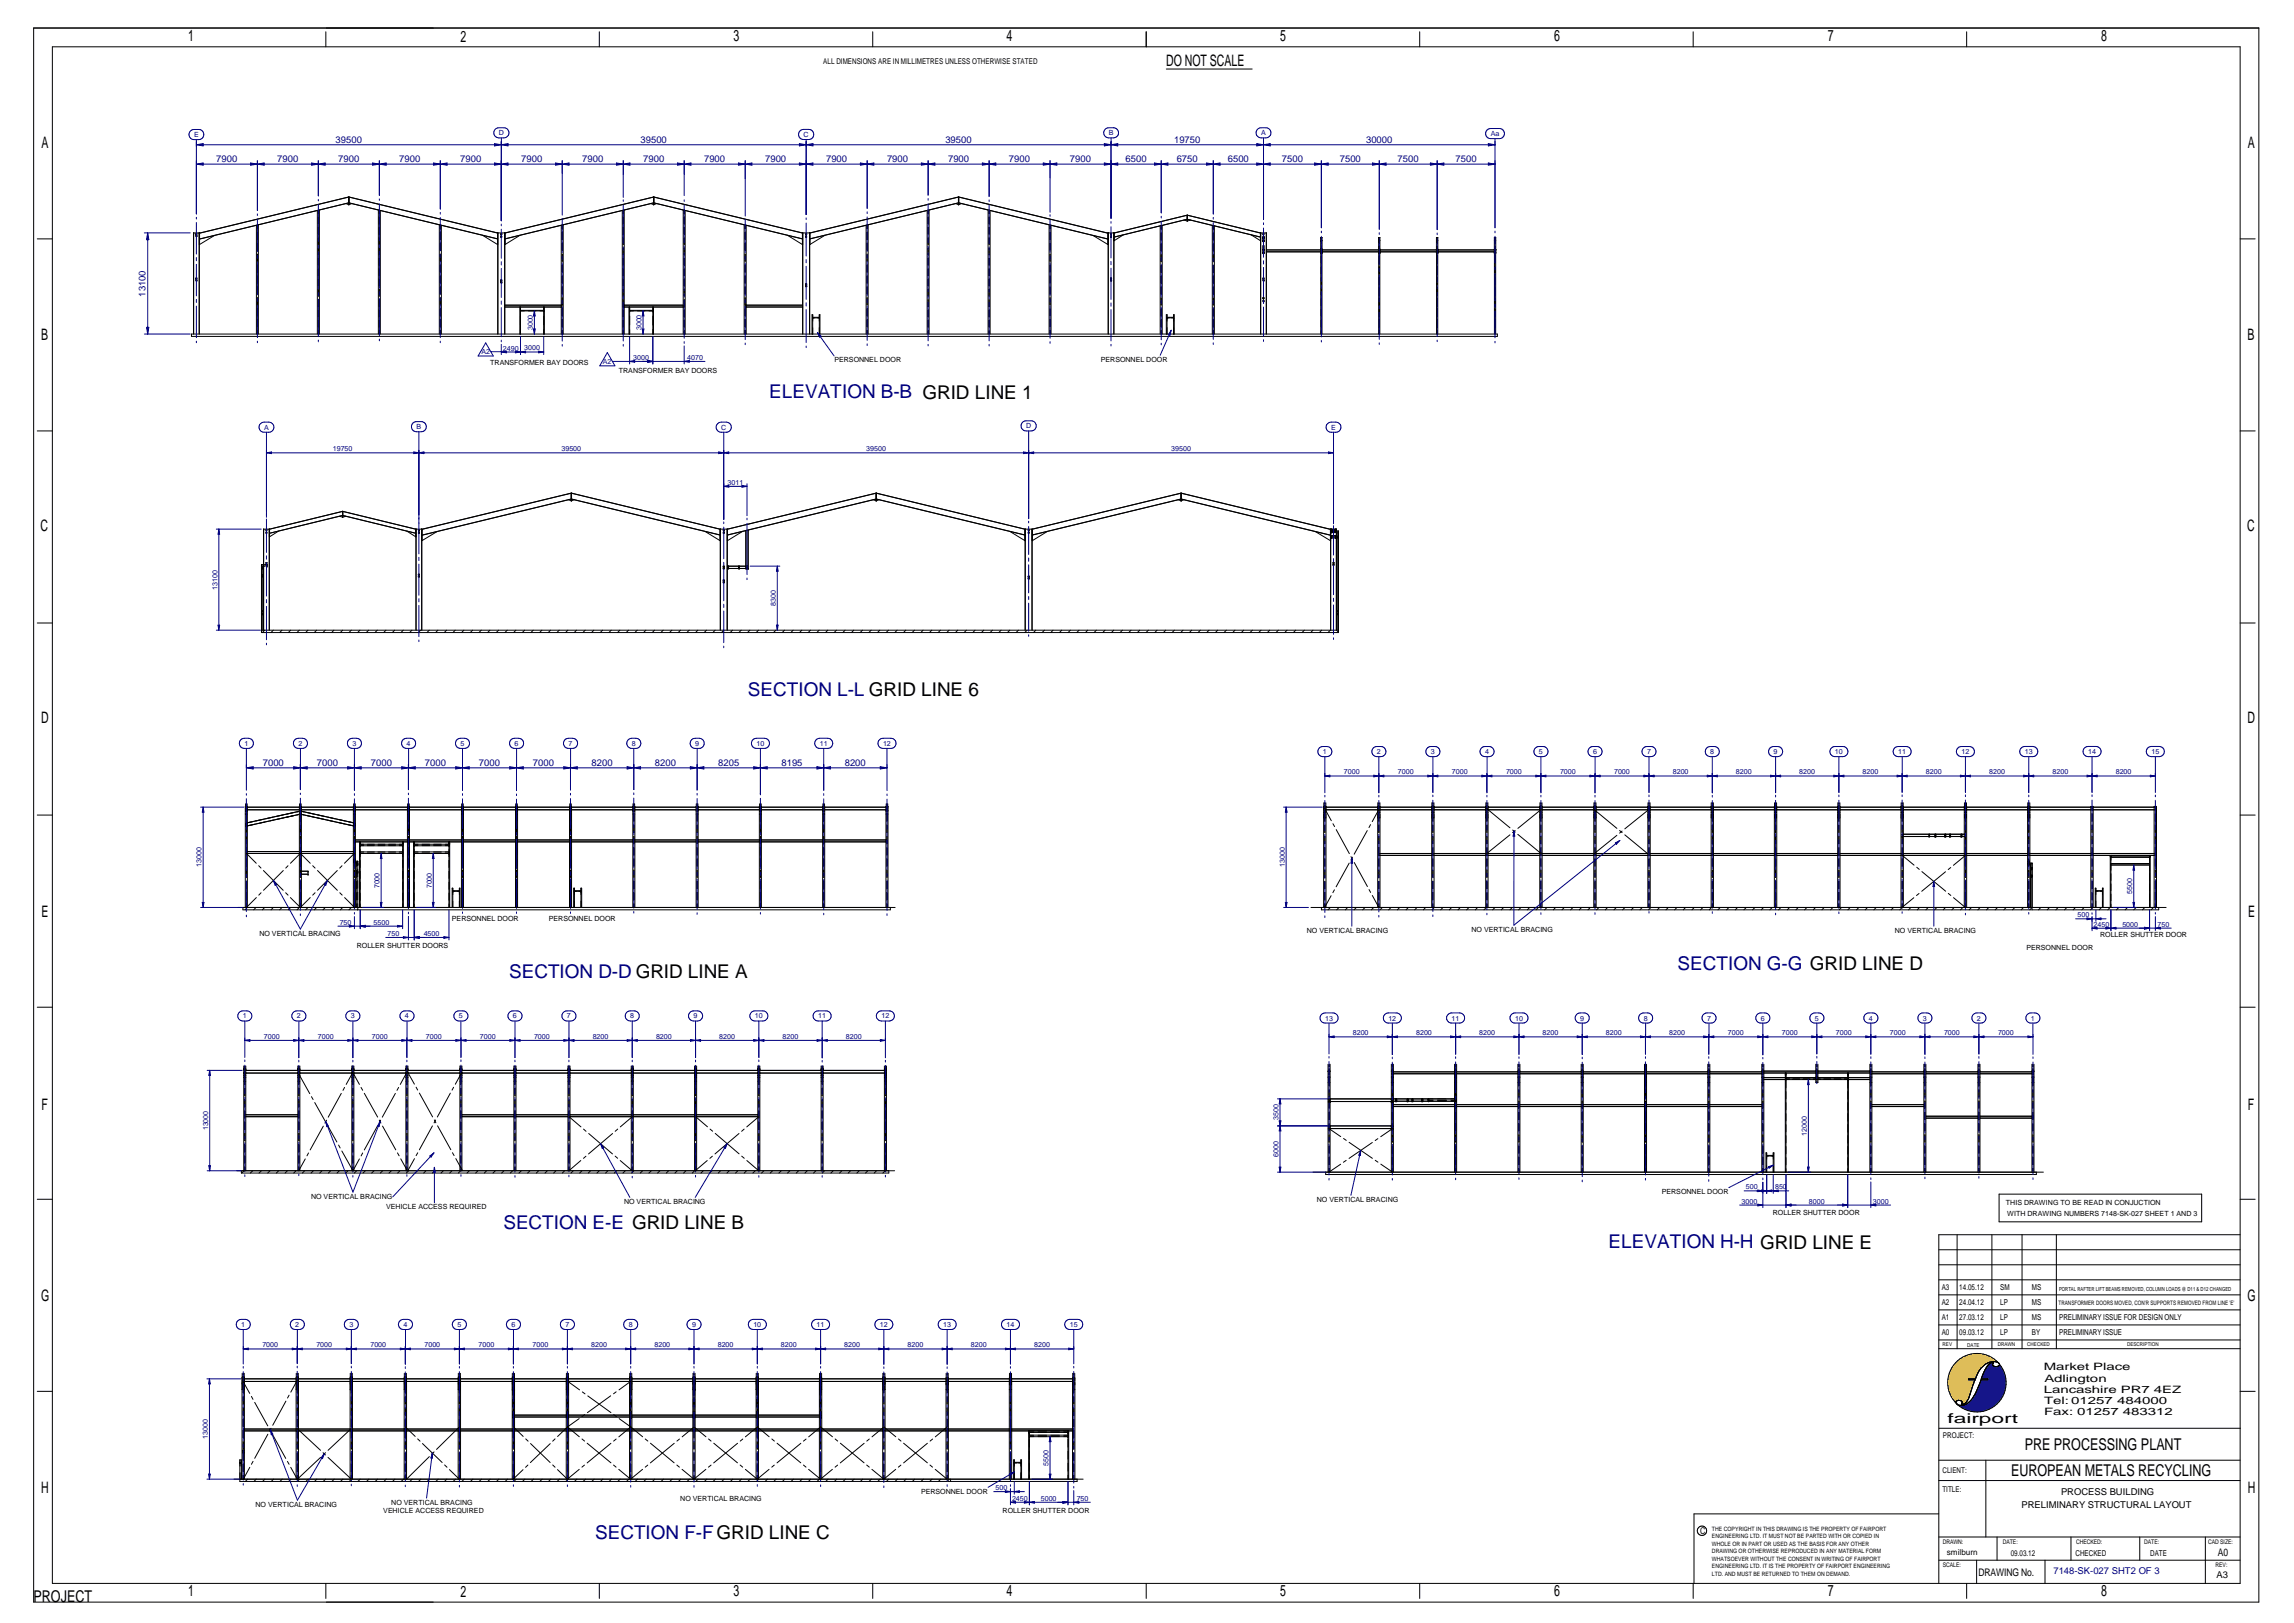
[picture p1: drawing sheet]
<svg xmlns="http://www.w3.org/2000/svg" width="1189mm" height="841mm" viewBox="0 0 1189 841" stroke-linecap="round" stroke-linejoin="round" font-family="sans-serif">
<defs><g id="words">
<g font-size="9.8" fill="#000080">
<text x="399" y="206">ELEVATION B-B GRID LINE 1</text>
<text x="388" y="361">SECTION L-L GRID LINE 6</text>
<text x="869" y="503">SECTION G-G GRID LINE D</text>
<text x="264" y="507">SECTION D-D GRID LINE A</text>
<text x="261" y="637">SECTION E-E GRID LINE B</text>
<text x="834" y="647">ELEVATION H-H GRID LINE E</text>
<text x="308" y="798">SECTION F-FGRID LINE C</text>
</g>
<g font-size="8.4">
<text x="1049" y="751">PRE PROCESSING PLANT</text>
<text x="1042" y="765">EUROPEAN METALS RECYCLING</text>
<text x="17" y="830">PROJECT</text>
</g>
<g font-size="8.2">
<text x="97" y="21">1</text>
<text x="239" y="22">2</text>
<text x="380" y="21">3</text>
<text x="522" y="21">4</text>
<text x="663" y="21">5</text>
<text x="805" y="21">6</text>
<text x="947" y="21">7</text>
<text x="1089" y="21">8</text>
<text x="604" y="34">DO NOT SCALE</text>
<text x="21" y="77">A</text>
<text x="1165" y="77">A</text>
<text x="21" y="176">B</text>
<text x="1165" y="176">B</text>
<text x="21" y="275">C</text>
<text x="1165" y="275">C</text>
<text x="21" y="375">D</text>
<text x="1165" y="375">D</text>
<text x="22" y="475">E</text>
<text x="1165" y="475">E</text>
<text x="21" y="575">F</text>
<text x="1165" y="575">F</text>
<text x="21" y="674">G</text>
<text x="1165" y="674">G</text>
<text x="21" y="774">H</text>
<text x="1165" y="774">H</text>
<text x="97" y="827">1</text>
<text x="239" y="828">2</text>
<text x="380" y="827">3</text>
<text x="522" y="827">4</text>
<text x="663" y="827">5</text>
<text x="805" y="827">6</text>
<text x="947" y="827">7</text>
<text x="1089" y="827">8</text>
</g>
<text font-size="7" x="1009" y="737">fairport</text>
<g font-size="5.4">
<text x="1149" y="806">A0</text>
<text x="1025" y="816">DRAWING No.</text>
</g>
<g font-size="5.3">
<text x="1059" y="710">Market Place</text>
<text x="1059" y="716">Adlington</text>
<text x="1059" y="722">Lancashire PR7 4EZ</text>
<text x="1059" y="728">Tel: 01257 484000</text>
<text x="1059" y="733">Fax: 01257 483312</text>
</g>
<g font-size="4.9" fill="#000080">
<text x="174" y="74">39500</text>
<text x="332" y="74">39500</text>
<text x="490" y="74">39500</text>
<text x="608" y="74">19750</text>
<text x="708" y="74">30000</text>
<text x="112" y="84">7900</text>
<text x="144" y="84">7900</text>
<text x="175" y="84">7900</text>
<text x="207" y="84">7900</text>
<text x="239" y="84">7900</text>
<text x="270" y="84">7900</text>
<text x="302" y="84">7900</text>
<text x="333" y="84">7900</text>
<text x="365" y="84">7900</text>
<text x="397" y="84">7900</text>
<text x="428" y="84">7900</text>
<text x="460" y="84">7900</text>
<text x="491" y="84">7900</text>
<text x="523" y="84">7900</text>
<text x="555" y="84">7900</text>
<text x="583" y="84">6500</text>
<text x="610" y="84">6750</text>
<text x="636" y="84">6500</text>
<text x="664" y="84">7500</text>
<text x="694" y="84">7500</text>
<text x="724" y="84">7500</text>
<text x="754" y="84">7500</text>
<text x="75" y="154" transform="rotate(-90 75 154)">13100</text>
<text x="136" y="397">7000</text>
<text x="164" y="397">7000</text>
<text x="192" y="397">7000</text>
<text x="220" y="397">7000</text>
<text x="248" y="397">7000</text>
<text x="276" y="397">7000</text>
<text x="307" y="397">8200</text>
<text x="339" y="397">8200</text>
<text x="372" y="397">8205</text>
<text x="405" y="397">8195</text>
<text x="438" y="397">8200</text>
<text x="1064" y="816">7148-SK-027 SHT2 OF 3</text>
</g>
<g font-size="4.9">
<text x="1068" y="775">PROCESS BUILDING</text>
<text x="1048" y="781">PRELIMINARY STRUCTURAL LAYOUT</text>
<text x="1149" y="817">A3</text>
</g>
<text font-size="4.8" x="881" y="795">C</text>
<g font-size="4.2">
<text x="1006" y="669">A3</text>
<text x="1015" y="669">14.05.12</text>
<text x="1037" y="669">SM</text>
<text x="1053" y="669">MS</text>
<text x="1006" y="676">A2</text>
<text x="1015" y="676">24.04.12</text>
<text x="1037" y="676">LP</text>
<text x="1053" y="676">MS</text>
<text x="1006" y="684">A1</text>
<text x="1015" y="684">27.03.12</text>
<text x="1037" y="684">LP</text>
<text x="1053" y="684">MS</text>
<text x="1067" y="684">PRELIMINARY ISSUE FOR DESIGN ONLY</text>
<text x="1006" y="692">A0</text>
<text x="1015" y="692">09.03.12</text>
<text x="1037" y="692">LP</text>
<text x="1053" y="692">BY</text>
<text x="1067" y="692">PRELIMINARY ISSUE</text>
<text x="1009" y="806">smilburn</text>
<text x="1042" y="806">09.03.12</text>
<text x="1076" y="806">CHECKED</text>
<text x="1114" y="806">DATE</text>
</g>
<g font-size="4.1">
<text x="427" y="33">ALL DIMENSIONS ARE IN MILLIMETRES UNLESS OTHERWISE STATED</text>
<text x="1007" y="745">PROJECT:</text>
<text x="1007" y="763">CLIENT:</text>
<text x="1007" y="773">TITLE:</text>
</g>
<g font-size="3.7" fill="#000080">
<text x="101" y="71">E</text>
<text x="259" y="70">D</text>
<text x="416" y="71">C</text>
<text x="575" y="70">B</text>
<text x="654" y="70">A</text>
<text x="773" y="71">Aa</text>
<text x="276" y="171" transform="rotate(-90 276 171)">3000</text>
<text x="332" y="171" transform="rotate(-90 332 171)">3000</text>
<text x="249" y="184">A2</text>
<text x="261" y="182">2490</text>
<text x="272" y="182">3000</text>
<text x="312" y="189">A2</text>
<text x="328" y="186">3000</text>
<text x="356" y="186">4070</text>
<text x="532" y="222">D</text>
<text x="137" y="223">A</text>
<text x="216" y="222">B</text>
<text x="374" y="223">C</text>
<text x="690" y="223">E</text>
<text x="172" y="234">19750</text>
<text x="291" y="234">39500</text>
<text x="449" y="234">39500</text>
<text x="607" y="234">39500</text>
<text x="377" y="251">3011</text>
<text x="113" y="306" transform="rotate(-90 113 306)">13100</text>
<text x="402" y="314" transform="rotate(-90 402 314)">8300</text>
<text x="127" y="387">1</text>
<text x="155" y="387">2</text>
<text x="183" y="387">3</text>
<text x="211" y="387">4</text>
<text x="239" y="387">5</text>
<text x="267" y="387">6</text>
<text x="295" y="387">7</text>
<text x="327" y="387">8</text>
<text x="360" y="387">9</text>
<text x="392" y="387">10</text>
<text x="425" y="387">11</text>
<text x="458" y="387">12</text>
<text x="686" y="391">1</text>
<text x="714" y="391">2</text>
<text x="742" y="391">3</text>
<text x="770" y="391">4</text>
<text x="798" y="391">5</text>
<text x="826" y="391">6</text>
<text x="854" y="391">7</text>
<text x="886" y="391">8</text>
<text x="919" y="391">9</text>
<text x="951" y="391">10</text>
<text x="984" y="391">11</text>
<text x="1017" y="391">12</text>
<text x="1049" y="391">13</text>
<text x="1082" y="391">14</text>
<text x="1115" y="391">15</text>
<text x="696" y="401">7000</text>
<text x="724" y="401">7000</text>
<text x="752" y="401">7000</text>
<text x="781" y="401">7000</text>
<text x="808" y="401">7000</text>
<text x="836" y="401">7000</text>
<text x="867" y="401">8200</text>
<text x="900" y="401">8200</text>
<text x="932" y="401">8200</text>
<text x="965" y="401">8200</text>
<text x="998" y="401">8200</text>
<text x="1031" y="401">8200</text>
<text x="1064" y="401">8200</text>
<text x="1096" y="401">8200</text>
<text x="104" y="449" transform="rotate(-90 104 449)">13000</text>
<text x="666" y="449" transform="rotate(-90 666 449)">13000</text>
<text x="197" y="460" transform="rotate(-90 197 460)">7000</text>
<text x="224" y="460" transform="rotate(-90 224 460)">7000</text>
<text x="1105" y="463" transform="rotate(-90 1105 463)">5500</text>
<text x="176" y="479">750</text>
<text x="194" y="479">5500</text>
<text x="1077" y="475">500</text>
<text x="201" y="485">750</text>
<text x="220" y="485">4500</text>
<text x="1085" y="480">2450</text>
<text x="1100" y="480">5000</text>
<text x="1118" y="480">750</text>
<text x="126" y="528">1</text>
<text x="154" y="528">2</text>
<text x="182" y="528">3</text>
<text x="210" y="528">4</text>
<text x="238" y="528">5</text>
<text x="266" y="528">6</text>
<text x="294" y="528">7</text>
<text x="327" y="528">8</text>
<text x="359" y="528">9</text>
<text x="391" y="528">10</text>
<text x="424" y="528">11</text>
<text x="457" y="528">12</text>
<text x="687" y="529">13</text>
<text x="720" y="529">12</text>
<text x="752" y="529">11</text>
<text x="785" y="529">10</text>
<text x="819" y="529">9</text>
<text x="852" y="529">8</text>
<text x="885" y="529">7</text>
<text x="913" y="529">6</text>
<text x="941" y="529">5</text>
<text x="969" y="529">4</text>
<text x="997" y="529">3</text>
<text x="1025" y="529">2</text>
<text x="1053" y="529">1</text>
<text x="137" y="538">7000</text>
<text x="165" y="538">7000</text>
<text x="193" y="538">7000</text>
<text x="221" y="538">7000</text>
<text x="249" y="538">7000</text>
<text x="277" y="538">7000</text>
<text x="307" y="538">8200</text>
<text x="340" y="538">8200</text>
<text x="373" y="538">8200</text>
<text x="406" y="538">8200</text>
<text x="438" y="538">8200</text>
<text x="701" y="536">8200</text>
<text x="734" y="536">8200</text>
<text x="767" y="536">8200</text>
<text x="799" y="536">8200</text>
<text x="832" y="536">8200</text>
<text x="865" y="536">8200</text>
<text x="895" y="536">7000</text>
<text x="923" y="536">7000</text>
<text x="951" y="536">7000</text>
<text x="979" y="536">7000</text>
<text x="1007" y="536">7000</text>
<text x="1035" y="536">7000</text>
<text x="663" y="581" transform="rotate(-90 663 581)">3500</text>
<text x="108" y="586" transform="rotate(-90 108 586)">13000</text>
<text x="936" y="589" transform="rotate(-90 936 589)">12000</text>
<text x="663" y="600" transform="rotate(-90 663 600)">6000</text>
<text x="905" y="616">500</text>
<text x="920" y="616">850</text>
<text x="903" y="624">3000</text>
<text x="937" y="624">8000</text>
<text x="971" y="624">3000</text>
<text x="125" y="688">1</text>
<text x="153" y="688">2</text>
<text x="181" y="688">3</text>
<text x="209" y="688">4</text>
<text x="237" y="688">5</text>
<text x="265" y="688">6</text>
<text x="293" y="688">7</text>
<text x="326" y="688">8</text>
<text x="359" y="688">9</text>
<text x="390" y="688">10</text>
<text x="423" y="688">11</text>
<text x="456" y="688">12</text>
<text x="489" y="688">13</text>
<text x="522" y="688">14</text>
<text x="554" y="688">15</text>
<text x="136" y="698">7000</text>
<text x="164" y="698">7000</text>
<text x="192" y="698">7000</text>
<text x="220" y="698">7000</text>
<text x="248" y="698">7000</text>
<text x="276" y="698">7000</text>
<text x="306" y="698">8200</text>
<text x="339" y="698">8200</text>
<text x="372" y="698">8200</text>
<text x="405" y="698">8200</text>
<text x="438" y="698">8200</text>
<text x="470" y="698">8200</text>
<text x="503" y="698">8200</text>
<text x="536" y="698">8200</text>
<text x="108" y="746" transform="rotate(-90 108 746)">13000</text>
<text x="543" y="760" transform="rotate(-90 543 760)">5500</text>
<text x="516" y="772">500</text>
<text x="524" y="778">2450</text>
<text x="539" y="778">5000</text>
<text x="558" y="778">750</text>
</g>
<g font-size="3.7">
<text x="254" y="189">TRANSFORMER BAY DOORS</text>
<text x="432" y="188">PERSONNEL DOOR</text>
<text x="570" y="188">PERSONNEL DOOR</text>
<text x="321" y="193">TRANSFORMER BAY DOORS</text>
<text x="234" y="477">PERSONNEL DOOR</text>
<text x="284" y="477">PERSONNEL DOOR</text>
<text x="134" y="485">NO VERTICAL BRACING</text>
<text x="677" y="483">NO VERTICAL BRACING</text>
<text x="763" y="483">NO VERTICAL BRACING</text>
<text x="982" y="483">NO VERTICAL BRACING</text>
<text x="1088" y="486">ROLLER SHUTTER DOOR</text>
<text x="185" y="491">ROLLER SHUTTER DOORS</text>
<text x="1050" y="492">PERSONNEL DOOR</text>
<text x="161" y="621">NO VERTICAL BRACING</text>
<text x="323" y="624">NO VERTICAL BRACING</text>
<text x="682" y="623">NO VERTICAL BRACING</text>
<text x="861" y="619">PERSONNEL DOOR</text>
<text x="200" y="627">VEHICLE ACCESS REQUIRED</text>
<text x="919" y="630">ROLLER SHUTTER DOOR</text>
<text x="1040" y="624">THIS DRAWING TO BE READ IN CONJUCTION</text>
<text x="1040" y="630">WITH DRAWING NUMBERS 7148-SK-027 SHEET 1 AND 3</text>
<text x="203" y="780">NO VERTICAL BRACING</text>
<text x="353" y="778">NO VERTICAL BRACING</text>
<text x="477" y="774">PERSONNEL DOOR</text>
<text x="132" y="781">NO VERTICAL BRACING</text>
<text x="199" y="784">VEHICLE ACCESS REQUIRED</text>
<text x="520" y="784">ROLLER SHUTTER DOOR</text>
</g>
<g font-size="3.3">
<text x="1007" y="800">DRAWN:</text>
<text x="1038" y="800">DATE:</text>
<text x="1076" y="800">CHECKED:</text>
<text x="1111" y="800">DATE:</text>
<text x="1144" y="800">CAD SIZE:</text>
<text x="1007" y="812">SCALE:</text>
<text x="1148" y="812">REV:</text>
</g>
<g font-size="3.1">
<text x="1067" y="676">TRANSFORMER DOORS MOVED, CON'R SUPPORTS REMOVED FROM LINE 'E'</text>
<text x="887" y="793">THE COPYRIGHT IN THIS DRAWING IS THE PROPERTY OF FAIRPORT</text>
<text x="887" y="797">ENGINEERING LTD. IT MUST NOT BE PARTED WITH OR COPIED IN</text>
<text x="887" y="801">WHOLE OR IN PART OR USED AS THE BASIS FOR ANY OTHER</text>
<text x="887" y="805">DRAWING OR OTHERWISE REPRODUCED IN ANY MATERIAL FORM</text>
<text x="887" y="809">WHATSOEVER WITHOUT THE CONSENT IN WRITING OF FAIRPORT</text>
<text x="887" y="813">ENGINEERING LTD. IT IS THE PROPERTY OF FAIRPORT ENGINEERING</text>
<text x="887" y="817">LTD. AND MUST BE RETURNED TO THEM ON DEMAND.</text>
</g>
<text font-size="2.9" x="1067" y="669">PORTAL RAFTER LIFT BEAMS REMOVED, COLUMN LOADS @ D11 &amp; D12 CHANGED</text>
<g font-size="2.7">
<text x="1007" y="698">REV</text>
<text x="1020" y="698">DATE</text>
<text x="1035" y="698">DRAWN</text>
<text x="1051" y="698">CHECKED</text>
<text x="1102" y="698">DESCRIPTION</text>
</g>
</g></defs>
<g fill="none" stroke="#000" stroke-width=".52">
<path d="M17 15h1154v815h-1154zM169 16v8M311 16v8M452 16v8M594 16v8M27 24h1134v797h-1134zM19 124h8M19 223h8M19 323h8M19 422h8M19 522h8M19 621h8"/>
<path d="M1005 640v180M1014 640v59M1032 640v59M1048 640v59M1066 640v59M1005 679h156M1005 699h156M1005 694h156M1005 687h156M19 721h8M1005 757h156M1005 740h156"/>
<path d="M1029 757v39M1005 767h156M1005 784h-127v36M1005 796h156M1035 796v12M1073 796v12M1109 796v12M1005 808h156M1024 808v12M1060 808v12M169 821v7M311 821v7"/>
<path d="M452 821v7M594 821v7M736 821v7M877 821v7M1019 821v7"/>
<circle cx="882" cy="793" r="2.4"/>
</g>
<path d="M1031 707l2-1a1.1 1.1 0 0 0 0 2 1.1 1.1 0 0 0 1 0h2v-1a15 15 0 0 1-1 20 15 15 0 0 1-21 1h3a15 15 0 0 0 9-11l1-2h3h-3l2-5z" fill-rule="evenodd" fill="#004c99"/>
<path d="M1030 707l2-1h1v1a2 2 0 0 0 1 1 2 2 0 0 0 2-1 15 15 0 0 1-1 20 15 15 0 0 1-21 1h1a11 11 0 0 0 10-9l2-4h3h-3zM1033 706h.1" fill="none" stroke="#000" stroke-width=".52"/>
<path d="M1013 706a15 15 0 0 1 23 1 8 8 0 0 0-12 6v2h-4h4l-2 3a13 13 0 0 1-5 10 1.4 1.4 0 0 0-2-2 1.4 1.4 0 0 0-1 1v1a15 15 0 0 1-1-22z" fill-rule="evenodd" fill="#ffbf00"/>
<g fill="none" stroke="#000" stroke-width=".52">
<path d="M736 16v8M877 16v8M1019 16v8M604 36h45M1161 124h8M1161 223h8M1161 323h8M127 418h1M127 418h.1M127 417v53M127 420h1M128 420h.1"/>
<path d="M128 418h.1M128 417h.1M128 418v3M128 419h.1M128 420h27M128 418h27M128 417v53l-1 1M155 418h1v52M155 418h.1M155 417v53l-1 1M155 420h1M155 418h1"/>
<path d="M156 420h.1M156 418h.1M156 419h.1M156 417h.1M156 418v3M156 417v1M156 418h27M183 418h1M183 418h.1M183 420h1M183 417v53M183 420h-27"/>
<path d="M184 420v1M184 418h.1M184 419h.1M184 417h.1M184 418v3M184 420h.1M184 420h27M184 418h27M184 417v29M211 418h1v52M211 418h.1M211 420h1"/>
<path d="M211 418h1M211 417v53M212 420h.1M212 418h.1M212 419h.1M212 417h.1M212 418v3M212 417v1M212 418h27M239 418h1v52M239 418h.1M239 418h1"/>
<path d="M239 417v53M239 420h-27M240 420v1M240 418h.1M240 419h.1M240 417h.1M240 418v3M240 420h.1M240 420h-1M240 417v1M240 418h27M267 418h1v52"/>
<path d="M267 418h.1M267 420h1M267 417v53M267 420h-27M268 420h.1M268 418h.1M268 419h.1M268 417h.1M268 418v3M268 417v1M268 418h27M295 418h1v52"/>
<path d="M295 418h.1M295 418h1M295 417v53M295 420h-27M296 420h.1M296 418h.1M296 417h.1M296 418v3M296 419h.1M296 420h-1M296 417v1M296 418h32"/>
<path d="M328 418h1v52M328 418h.1M328 420h1M328 418h1M328 417v53M328 420h-32M328 420h.1M328 419h1M328 417h.1M328 418v3M329 420h.1M329 417h.1"/>
<path d="M329 418v3M329 418h.1M329 417v1M329 419h.1M329 418h32M361 418h1v52M361 418h.1M361 420h1M361 417v53M361 420h-32M361 420h.1M361 419h.1"/>
<path d="M361 417h.1M361 418v3M361 418h1M362 420h.1M362 418h.1M362 417v1M362 419h.1M362 418h32M394 418h1M394 418h.1M394 420h1M394 417v53"/>
<path d="M394 420h-32M394 420h.1M394 419h.1M394 417h.1M394 418v3M394 420h33M394 418h33M395 420h.1M395 418h.1M395 418h-1M395 417v53M426 418h1"/>
<path d="M426 418h.1M426 420h1M426 417v53M427 420v1M427 418h.1M427 419h.1M427 417h.1M427 418v3M427 420h.1M427 420h32M427 418h32M427 417v53"/>
<path d="M459 418h1v52M459 418h.1M459 418h1M459 417v53M460 420h.1M460 418h.1M460 417h.1M460 418v3M460 419h.1M460 420h-1M460 417v1M686 418h1"/>
<path d="M686 416v54M687 416v1M687 417v9M687 420h.1M687 418h.1M687 420h27M687 418h27M687 416v54M714 418h1M714 416v54M714 420h1M715 416v1"/>
<path d="M715 417v9M715 418h.1M715 420h27M715 418h27M715 416v54M742 418h1M742 418h.1M742 416v54M742 420h1M743 416v1M743 417v9M743 418h.1"/>
<path d="M743 420h27M743 418h27M743 416v54M770 418h1M770 416v54M770 420h1M771 416v1M771 417v9M771 418h.1M771 420h27M771 418h27M771 416v54"/>
<path d="M798 418h1M798 418h.1M798 416v54M798 420h1M799 416v1M799 417v9M799 418h.1M799 420h27M799 418h27M799 416v54M826 418h1M826 416v54"/>
<path d="M826 420h1M827 416v1M827 417v9M827 418h.1M827 420h27M827 418h27M827 416v54M854 418h1M854 418h.1M854 416v54M854 420h1M855 416v1"/>
<path d="M855 417v9M855 418h.1M855 420h32M855 418h32M855 416v54M887 418h1M887 416v54M887 420h1M887 416v1M887 417v9M887 418h.1M888 420h32"/>
<path d="M888 418h32M888 416v54M920 418h1M920 418h.1M920 416v54M920 420h.1M920 416v1M920 417v9M921 418h.1M921 420h32M921 418h32M921 416v54"/>
<path d="M952 418h2M952 418h1M952 416v54M953 420h.1M953 418h.1M953 416v1M953 417v9M953 418h1M953 420h32M953 418h32M954 416v54M985 418h1"/>
<path d="M985 418h.1M985 416v54M986 418h.1M986 420h.1M986 416v1M986 417v9M986 420h32M986 418h32M986 416v54M1018 418h1M1018 418h.1M1018 416v54"/>
<path d="M1018 420h1M1019 416v1M1019 417v9M1019 418h.1M1019 420h32M1019 418h32M1019 416v54M1051 418h1M1051 416v54M1051 420h1M1051 416v1M1051 417v9"/>
<path d="M1051 418h.1M1052 420h32M1052 418h32M1052 416v54M1084 420h.1M1084 418h.1M1084 418v2M1085 420h32M1085 418h32M1117 420h.1M1117 418h.1M1117 418v2"/>
<path d="M127 422h1M127 420h.1M127 428h1M127 427h1M128 421v5M128 433v4M128 439v4M128 427v4M128 428v3M128 428h.1M128 426v1M128 422h.1"/>
<path d="M128 426h.1M131 426h-3M132 427l-4 1M136 425h-3M137 426l-2 1M141 423l-3 1M142 425h-2M147 422l-4 1M149 423l-1 1M152 421l-3 1M153 423h-2M155 422h.1"/>
<path d="M155 420h.1M156 422l-28 6M156 421v5M156 428v3M156 433v4M156 439v4M156 422l27 6M156 422h.1M156 420l27 6M157 421l-1-1-28 6M159 421l4 1M165 422l3 1"/>
<path d="M170 423l3 1M175 426l3 1M175 425h4M181 426h1M183 422h1M183 428h.1M183 420h.1M183 428h1M183 427h1M184 426v1M184 428h.1M184 421v5"/>
<path d="M184 427v4M184 433v4M184 439v4M184 435h.1M184 436h.1M184 421v1M184 435h27M184 436h27M186 436h.1M186 436v34M186 437h1M187 437h.1"/>
<path d="M187 436h.1M187 438h.1M187 436v34M187 438h22M187 437h22M187 438h2M190 438h4M196 438h4M201 438h4M207 438h2M209 438h.1M209 436v2"/>
<path d="M209 438v4M209 437h.1M209 436h.1M209 436v34M211 422h.1M211 420h.1M212 435h.1M212 436h.1M212 421v5M212 428v3M212 433v4M212 439v4"/>
<path d="M212 422h.1M212 435h27M212 436h27M214 437h.1M214 437h1M214 436h.1M214 436v34M215 436h.1M215 437h.1M215 438h.1M215 436v34M215 438h18"/>
<path d="M215 437h18M215 438h2M219 438h4M225 438h4M231 438h2M233 438h.1M233 436v2M233 438v4M233 437h.1M233 436h.1M233 436v34M239 422h.1"/>
<path d="M239 420h.1M240 435h.1M240 436h.1M240 421v5M240 428v3M240 433v4M240 439v4M240 421v1M240 422h.1M240 435h27M240 436h27M267 422h1"/>
<path d="M267 420h.1M268 435h.1M268 436h.1M268 421v5M268 428v3M268 433v4M268 439v4M268 422h.1M268 435h27M268 436h27M295 422h.1M295 420h.1"/>
<path d="M296 435h.1M296 436h.1M296 421v5M296 428v3M296 433v4M296 439v4M296 422h.1M296 435h32M296 436h32M328 422h.1M328 435h1M328 436h1"/>
<path d="M328 421v5M328 428v3M328 433v4M328 439v4M329 421v5M329 428v3M329 433v4M329 439v4M329 422h.1M329 435h32M329 436h32M361 422h.1"/>
<path d="M361 435h.1M361 436h.1M361 421v5M361 428v3M361 433v4M361 439v4M361 422h1M362 435h32M362 436h32M394 422h.1M394 435h.1M394 436h.1"/>
<path d="M394 421v5M394 428v3M394 433v4M394 439v4M394 422h1M394 435h33M394 436h33M426 422h1M426 420h.1M427 435h.1M427 436h.1M427 421v5"/>
<path d="M427 428v3M427 433v4M427 439v4M427 421v1M427 422h.1M427 435h32M427 436h32M459 422h.1M459 420h.1M460 435h.1M460 436h.1M460 421v5"/>
<path d="M460 428v3M460 433v4M460 439v4M460 422h.1M686 424h.1M686 421h.1M686 421h1M687 428v3M687 433v4M687 439v4M687 421h-1M687 421h.1"/>
<path d="M687 424h.1M714 424h.1M714 421h1M714 421h.1M715 428v3M715 433v4M715 439v4M715 421h.1M715 424h.1M742 424h.1M742 421h.1M742 421h1"/>
<path d="M743 421h-1M743 428v3M743 433v4M743 439v4M743 421h.1M743 424h.1M770 424h.1M770 421h1M770 421h.1M771 421h.1M771 428v3M771 433v4"/>
<path d="M771 439v4M771 424h.1M798 424h.1M798 421h.1M798 421h1M799 428v3M799 433v4M799 439v4M799 421h.1M799 424h.1M826 424h.1M826 421h1"/>
<path d="M826 421h.1M827 421h.1M827 428v3M827 433v4M827 439v4M827 424h.1M854 424h.1M854 421h.1M854 421h1M855 428v3M855 433v4M855 439v4"/>
<path d="M855 421h.1M855 424h.1M887 424h.1M887 421h1M887 421h.1M887 428v3M887 433v4M887 439v4M888 424h.1M888 421h.1M920 424h.1M920 421h.1"/>
<path d="M920 421h1M920 428v3M920 433v4M920 439v4M920 424h1M921 421h.1M952 424h1M952 421h1M953 421h.1M953 421h-1M953 428v3M953 433v4"/>
<path d="M953 439v4M953 424h1M953 421h1M985 424h1M985 421h.1M986 421h.1M986 428v3M986 439v4M986 432h.1M986 433h.1M986 432v1M986 433v4"/>
<path d="M986 424h.1M986 433h32M986 432h32M1000 432h.1M1000 433h.1M1000 432v1M1003 432h.1M1003 433h.1M1003 432v1M1008 432h.1M1008 433h.1M1008 432v1"/>
<path d="M1010 432h.1M1010 433h.1M1010 433h1M1011 432h.1M1011 433h.1M1011 432v1M1016 432h.1M1016 433h.1M1016 433h1M1017 432h.1M1017 433h.1M1017 432v1"/>
<path d="M1018 424h.1M1018 421h.1M1018 421h1M1018 433h1M1018 432h1M1019 428v3M1019 439v4M1019 432h.1M1019 433h.1M1019 432v1M1019 433v4M1019 421h.1"/>
<path d="M1019 424h.1M1051 424h.1M1051 421h1M1051 421h.1M1051 428v3M1051 433v4M1051 439v4M1052 424h.1M1052 421h.1M1084 422v4M1084 428v3M1084 433v4"/>
<path d="M1084 439v4M1117 422v4M1117 428v3M1117 433v4M1117 439v4M1161 422h8M128 445v4M128 451v4M128 457v4M128 442h.1M128 441h.1M128 442h27"/>
<path d="M128 441h27M155 442h1M155 441h1M156 445v4M156 451v4M156 457v4M156 453h.1M156 451h.1M156 442h27M156 441h27M156 451h4M160 452v1h-4"/>
<path d="M183 446h1M183 445h1M183 442h1M183 441h1M184 445v4M184 451v4M184 457v4M184 447v23M185 447v23M185 447v2M185 451v4M185 457v4"/>
<path d="M185 447h-2v-1h2v25M185 447h.1M185 446h.1M185 448h.1M185 452h.1M185 451v1M187 442h.1M187 441h.1M187 442h22M209 441h.1M209 442h.1M209 442v28"/>
<path d="M209 441h-22M209 440v4M209 446v4M209 451v4M209 457v4M212 445v4M212 451v4M212 457v4M215 441h.1M215 442h.1M215 442h18M233 442h.1"/>
<path d="M233 441h.1M233 442v28M233 441h-18M233 440v4M233 446v4M233 451v4M233 457v4M240 445v4M240 451v4M240 457v4M268 445v4M268 451v4"/>
<path d="M268 457v4M296 445v4M296 451v4M296 457v4M328 445v4M328 451v4M328 457v4M329 445v4M329 451v4M329 457v4M361 445v4M361 451v4"/>
<path d="M361 457v4M394 445v4M394 451v4M394 457v4M427 445v4M427 451v4M427 457v4M460 445v4M460 451v4M460 457v4M687 445v4M687 451v4"/>
<path d="M687 457v4M715 445v4M715 451v4M715 457v4M715 442h.1M715 443h.1M715 442h27M715 443h27M742 442h1M742 443h1M743 445v4M743 451v4"/>
<path d="M743 457v4M743 442h27M743 443h27M770 442h1M770 443h1M771 445v4M771 451v4M771 457v4M771 442h27M771 443h27M798 442h1M798 443h1"/>
<path d="M799 445v4M799 451v4M799 457v4M799 442h27M799 443h27M826 442h1M826 443h1M827 445v4M827 451v4M827 457v4M827 442h27M827 443h27"/>
<path d="M854 442h1M854 443h1M855 445v4M855 451v4M855 457v4M855 442h32M855 443h32M887 442h1M887 443h1M887 445v4M887 451v4M887 457v4"/>
<path d="M888 442h32M888 443h32M920 442h.1M920 443h.1M920 445v4M920 451v4M920 457v4M921 442h32M921 443h32M953 442h.1M953 443h.1M953 445v4"/>
<path d="M953 451v4M953 457v4M953 442h32M953 443h32M986 442h.1M986 443h.1M986 445v4M986 451v4M986 457v4M986 442h32M986 443h32M1018 442h1"/>
<path d="M1018 443h1M1019 445v4M1019 451v4M1019 457v4M1019 442h32M1019 443h32M1051 447h.1M1051 446h.1M1051 448h.1M1051 446h1M1051 447v1M1051 442h1"/>
<path d="M1051 443h1M1051 445v4M1051 451v4M1051 457v4M1051 447h2v24M1052 447h.1M1052 446h.1M1052 447h1v23M1052 448v22M1052 442h32M1052 443h32M1053 454h.1"/>
<path d="M1053 449h.1M1053 450h.1M1053 453h.1M1053 449v1M1084 442h.1M1084 443h.1M1084 445v4M1084 451v4M1084 457v4M1085 442h32M1085 443h32M1094 444h.1"/>
<path d="M1094 443h.1M1094 448h20M1094 447h20M1094 443v27M1094 444h20M1114 444h.1M1114 443v27M1114 443h.1M1117 442h.1M1117 443h.1M1117 445v4M1117 451v4"/>
<path d="M1117 457v4M126 470h335v1h-335zM128 462v4M128 468v2M133 470l-2 1M137 470l-1 1M142 470l-2 1M146 470l-1 1M151 470l-2 1M156 462v4M156 468v2M160 470l-2 1"/>
<path d="M164 470l-1 1M169 470l-2 1M173 470l-1 1M178 470l-2 1M182 470l-1 1M184 462v4M184 468v2M185 463v3M185 468v2M185 471h.1M209 463v4M209 468v2"/>
<path d="M212 462v4M212 468v2M233 463v4M233 468v2M234 470v-10l1 10M235 462h.1M235 462h3M238 462h.1M238 470v-10v10M240 462v4M240 468v2M268 462v4"/>
<path d="M268 468v2M296 462v4M296 468v2M297 470v-10l1 10M298 462h.1M298 462h3M301 462h.1M301 462v-2v10M301 462v8M301 460v4M301 467v3M328 462v4"/>
<path d="M328 468v2M329 462v4M329 468v2M361 462v4M361 468v2M394 462v4M394 468v2M427 462v4M427 468v2M460 462v4M460 468v2M685 470h434v1h-434z"/>
<path d="M685 470h.1M687 462v4M687 468v2M689 470l-1 1M694 470l-1 1M698 470l-1 1M703 470l-1 1M707 470l-1 1M712 470l-1 1M715 462v4M715 468v2M716 470l-1 1"/>
<path d="M721 470l-1 1M725 470l-1 1M730 470l-1 1M734 470l-1 1M739 470l-1 1M743 462v4M743 468v2M743 470l-1 1M748 470l-1 1M752 470l-1 1M757 470l-1 1M761 470l-1 1"/>
<path d="M766 470l-1 1M770 470l-1 1M771 462v4M771 468v2M775 470l-1 1M779 470l-1 1M784 470l-1 1M788 470l-1 1M793 470l-1 1M797 470l-1 1M799 462v4M799 468v2"/>
<path d="M802 470l-1 1M806 470l-1 1M811 470l-2 1M815 470l-1 1M820 470l-2 1M824 470l-1 1M827 462v4M827 468v2M829 470l-2 1M833 470l-1 1M838 470l-2 1M842 470l-1 1"/>
<path d="M847 470l-2 1M851 470l-1 1M855 462v4M855 468v2M856 470l-2 1M860 470l-1 1M865 470l-2 1M869 470l-1 1M874 470l-2 1M878 470l-1 1M883 470l-2 1M887 470l-1 1"/>
<path d="M887 462v4M887 468v2M891 470l-1 1M896 470l-1 1M900 470l-1 1M905 470l-1 1M909 470l-1 1M914 470l-1 1M918 470l-1 1M920 462v4M920 468v2M923 470l-1 1"/>
<path d="M927 470l-1 1M932 470l-1 1M936 470l-1 1M941 470l-1 1M945 470l-1 1M950 470l-1 1M953 462v4M953 468v2M954 470l-1 1M959 470l-1 1M963 470l-1 1M968 470l-1 1"/>
<path d="M972 470l-1 1M977 470l-1 1M981 470l-1 1M986 468v2l-1 1M986 462v4M990 470l-1 1M995 470l-1 1M999 470l-1 1M1004 470l-1 1M1008 470l-1 1M1013 470l-1 1M1017 470l-1 1"/>
<path d="M1019 462v4M1019 468v2M1022 470l-1 1M1026 470l-1 1M1031 470l-1 1M1035 470l-1 1M1040 470l-2 1M1044 470l-1 1M1049 470l-2 1M1051 462v4M1051 468v2M1053 470l-1 1"/>
<path d="M1053 471h.1M1058 470l-2 1M1062 470l-1 1M1067 470l-2 1M1071 470l-1 1M1076 470l-2 1M1080 470l-1 1M1084 470v-52h1v52M1084 462v4M1084 468v2M1085 470l-2 1M1086 470v-10v10"/>
<path d="M1086 462h4M1089 470l-1 1M1090 470v-10v10M1098 470l-1 1M1103 470l-2 1M1107 470l-1 1M1112 470l-2 1M1114 470v-27h-20v27l-2 1M1116 470l-1 1M1116 470v-52h2v52M1117 462v4M1117 468v2"/>
<path d="M1161 522h8M126 552v55l-1 1M126 557h1M126 554h1M126 558h1M126 556h1h-1M127 557h.1M127 554h.1M127 556h.1M127 552v1M127 555h.1M127 560h.1"/>
<path d="M127 556v3M127 554v8M127 556h28M127 555h28M127 552v55M127 554h-1M154 557h1M154 554h1M154 558h1M154 552v55M154 556h1h-1M155 556h.1"/>
<path d="M155 555h.1M155 554h.1M155 552v1M155 554v8M155 557h.1M155 556h27M155 555h27M155 554h-1M155 552v55M182 557h1M182 554h1M182 558h1"/>
<path d="M182 552v55M182 556h1M183 556h.1M183 555h.1M183 557h.1M183 554h.1M183 552v1M183 554v8M183 560h.1M183 556v3M183 556h28M183 555h28"/>
<path d="M183 554h-1M183 552v55M210 557h1M210 554h1M210 558h1M210 552v55M210 556h1h-1M211 556h.1M211 555h.1M211 554h.1M211 552v1M211 554v8"/>
<path d="M211 557h.1M211 556h28M211 555h28M211 554h-1M211 552v55M238 552v55M238 554h1M238 558h1M238 556h1M239 556h.1M239 555h.1M239 554h.1"/>
<path d="M239 552v1M239 554v8M239 557h.1M239 557h-1M239 560h.1M239 556v3M239 556h27M239 555h27M239 554h-1M239 552v55M266 557h1M266 554h1"/>
<path d="M266 558h1M266 552v55M266 556h1h-1M267 556h.1M267 555h.1M267 557h.1M267 554h.1M267 552v1M267 554v8M267 556h28M267 555h28M267 554h-1"/>
<path d="M267 552v55M294 557h1M294 554h1M294 558h1M294 552v55M294 556h1M295 556h.1M295 555h.1M295 554h.1M295 552v1M295 554v8M295 557h.1"/>
<path d="M295 556h32M295 555h32M295 554h-1M295 552v55M327 557h1M327 554h1M327 558h1M327 552v55M327 556h1h-1M328 556h.1M328 555h.1M328 554h.1"/>
<path d="M328 552v1M328 554v8M328 557h.1M328 556h32M328 555h32M328 554h-1M328 552v55M360 552v55l-1 1M360 557h1M360 554h.1M360 558h1M360 554h1"/>
<path d="M360 556h1h-1M360 556h1M360 555h1M360 557h.1M360 556h.1M360 552v1M360 554v8M360 554l1 8M361 557h.1M361 556h.1M361 552v1M361 554h.1"/>
<path d="M361 554h-1M361 556h32M361 555h32M361 552v55M393 557h1M393 554h.1M393 558h1M393 552v55M393 554h1M393 556h1h-1M393 556h.1M393 555h.1"/>
<path d="M393 557h.1M393 552v1M393 560h1M393 556v3M393 554v8M394 556h32M394 555h32M394 554h-1M394 552v55M426 554h.1M426 558h1M426 552v55"/>
<path d="M426 556h1M426 556h.1M426 555h.1M426 552v1M426 554v8M426 557h.1M426 560h1M426 556v3M426 554h1M426 557h1M426 556h33M426 555h33"/>
<path d="M427 554h-1M427 552v55M458 554h1M458 558h1M458 552v55M458 556h1M459 556h.1M459 555h.1M459 554h.1M459 552v1M459 554v8M459 557h.1"/>
<path d="M459 557h-1M459 554h-1M459 552v55M688 558h1M688 555h1M688 551v56M689 555h.1M689 556h.1M689 558v5M689 552v1M689 554v3M689 558h.1"/>
<path d="M689 555h-1M689 551v56M721 558h1M721 555h1M721 551v56M721 558h.1M722 556h.1M722 552v1M722 554v3M722 558v5M722 558h.1M722 555h.1"/>
<path d="M722 556h32M722 555h32M722 555h-1M722 551v56M754 558h1M754 555h1M754 551v56M754 555h.1M754 555v3M754 560v5M754 556h1M754 558h.1"/>
<path d="M754 552v1M754 554v16M755 555h.1M755 556h32M755 555h32M755 551v56M755 555h-1M787 558h1M787 555h1M787 551v56M787 556h.1M787 555h.1"/>
<path d="M787 558h.1M787 552v1M787 554v3M787 558v5M788 556h32M788 555h32M788 555h-1M788 551v56M819 558h1M819 555h1M819 555h2M819 551v56"/>
<path d="M820 556h.1M820 555h.1M820 558h.1M820 552v1M820 554v3M820 558v5M820 558h1M820 556h32M820 555h32M821 555h-1M821 551v56M852 558h1"/>
<path d="M852 555h1M852 551v56M853 556h.1M853 555h.1M853 558h.1M853 558v5M853 552v1M853 554v3M853 556h32M853 555h32M853 551v56M885 558h1"/>
<path d="M885 555h1M885 551v56M885 556h1M886 558v5M886 558h-1M886 552v1M886 554v3M886 558h.1M886 555h.1M886 556h27M886 555h27M886 555h-1"/>
<path d="M886 551v56M913 558h1M913 555h1M913 555h57M913 551v56M914 556h.1M914 555h.1M914 552v1M914 554v3M914 558v5M914 559h.1M914 558h.1"/>
<path d="M914 556h-1M914 556h27M914 559h55M914 558h44M914 551v56M925 557h.1M925 556v51M925 557h1M925 556h.1M926 556h.1M926 559h.1M926 556v3"/>
<path d="M926 559v48M941 558h1M941 559v2h1v-2M941 551v8M941 556h1M941 558h.1M941 555h1M942 556h.1M942 552v1M942 554v2M942 556v1M942 557v2"/>
<path d="M942 558h.1M942 555h.1M942 556h27M942 555h-1M942 551v8M958 559h.1M958 556v3M958 559v48M958 557h.1M958 559h-32M958 556h.1M958 558h.1"/>
<path d="M958 556v51M958 558h11M969 558h1M969 555h1M969 551v56M969 556h1M969 559h1M970 556h.1M970 552v1M970 554v3M970 558v5M970 555h.1"/>
<path d="M970 558h.1M970 556h27M970 555h27M970 551v56M997 558h1M997 555h1M997 551v56M997 556h1M998 558h.1M998 555h.1M998 552v1M998 554v3"/>
<path d="M998 558v5M998 556h27M998 555h27M998 555h-1M998 551v56M1025 558h1M1025 555h1M1025 551v56M1025 556h1M1026 558v5M1026 552v1M1026 554v3"/>
<path d="M1026 558h-1M1026 558h.1M1026 555h.1M1026 556h27M1026 555h27M1026 555h-1M1026 551v56M1053 558h1M1053 551v56M1053 555h1M1054 558h.1M1054 555h.1"/>
<path d="M1054 556h.1M1054 552v1M1054 554v3M1054 558v5M1054 556h-1M1054 555h-1M1054 551v56M126 560h1M127 564v4M127 570v4M127 576v3M127 578h.1"/>
<path d="M127 579h.1M127 578h28M127 579h28M154 560h1M155 578h.1M155 579h.1M155 564v4M155 570v4M155 576v3M155 560h.1M182 560h1M183 564v4"/>
<path d="M183 570v4M183 576v3M210 560h1M211 564v4M211 570v4M211 576v3M211 560h.1M238 560h1M239 564v4M239 570v4M239 576v3M239 578h.1"/>
<path d="M239 579h.1M239 578h27M239 579h27M266 560h1M267 578h.1M267 579h.1M267 564v4M267 570v4M267 576v3M267 560h.1M267 578h28M267 579h28"/>
<path d="M294 560h1M295 578h.1M295 579h.1M295 564v4M295 570v4M295 576v3M295 560h.1M295 578h32M295 579h32M327 560h.1M328 578h.1M328 579h.1"/>
<path d="M328 564v4M328 570v4M328 576v3M328 560h.1M328 578h32M328 579h32M360 560h.1M360 578h1M360 579h1M360 564v4M360 570v4M360 576v3"/>
<path d="M361 564v4M361 570v4M361 576v3M361 560h.1M361 578h32M361 579h32M393 560h.1M393 578h.1M393 579h.1M393 564v4M393 570v4M393 576v3"/>
<path d="M426 560h.1M426 564v4M426 570v4M426 576v3M458 560h1M459 564v4M459 570v4M459 576v3M459 560h.1M688 561h1M688 571h.1M688 569h.1"/>
<path d="M688 569h1M688 571h1M689 569h.1M689 565v4M689 570h.1M689 570v4M689 576v4M689 571h.1M689 561h.1M689 570v1M689 569h66M689 571h32"/>
<path d="M721 571h.1M721 569h.1M721 561h.1M722 565v4M722 576v4M722 569h.1M722 570h.1M722 571h.1M722 570v4M722 572h.1M722 573h.1M722 561h.1"/>
<path d="M722 571h32M722 572h32M722 573h32M723 570h.1M723 569h.1M724 570h-1M724 569h.1M724 570h.1M729 570h.1M729 569h.1M729 570h1M730 570h.1"/>
<path d="M730 569h.1M732 570h.1M732 569h.1M737 570h.1M737 569h.1M740 570h3M740 570h.1M740 569h.1M745 570h5M752 570h2M754 561h.1M754 571h.1"/>
<path d="M754 569h.1M754 567v3M754 570v1M754 572h1M754 573h1M754 576v4M754 570h.1M754 570v4M755 571h.1M755 561h.1M755 569h.1M755 572h32"/>
<path d="M755 573h32M787 561h.1M787 572h.1M787 573h.1M787 565v4M787 571v3M787 576v4M787 561h1M788 572h32M788 573h32M819 561h1M820 572h.1"/>
<path d="M820 573h.1M820 565v4M820 571v3M820 576v4M820 561h1M820 572h32M820 573h32M852 561h1M853 572h.1M853 573h.1M853 565v4M853 571v3"/>
<path d="M853 576v4M853 561h.1M853 572h32M853 573h32M885 561h.1M885 572h1M885 573h1M886 565v4M886 571v3M886 576v4M886 561h.1M886 572h27"/>
<path d="M886 573h27M913 561h.1M913 572h1M913 573h1M914 565v4M914 571v3M914 576v4M914 561h.1M942 560v1M969 561h.1M970 565v4M970 571v3"/>
<path d="M970 576v4M970 572h.1M970 573h.1M970 561h.1M970 572h27M970 573h27M997 561h.1M997 572h1M997 573h1M998 565v4M998 571v3M998 576v4"/>
<path d="M998 579h.1M998 578h.1M998 561h.1M998 579h27M998 578h27M1025 561h.1M1025 579h1M1025 578h1M1026 565v4M1026 571v3M1026 576v4M1026 561h.1"/>
<path d="M1026 579h27M1026 578h27M1053 561h.1M1053 579h1M1053 578h1M1054 565v4M1054 571v3M1054 576v4M1054 561h.1M127 581v4M127 587v4M127 593v4"/>
<path d="M127 599v4M155 581v4M155 587v4M155 593v4M155 599v4M183 581v4M183 587v4M183 593v4M183 599v4M211 581v4M211 587v4M211 593v4"/>
<path d="M211 599v4M239 581v4M239 587v4M239 593v4M239 599v4M267 581v4M267 587v4M267 593v4M267 599v4M295 581v4M295 587v4M295 593v4"/>
<path d="M295 599v4M328 581v4M328 587v4M328 593v4M328 599v4M360 581v4M360 587v4M360 593v4M360 599v4M361 581v4M361 587v4M361 593v4"/>
<path d="M361 599v4M393 581v4M393 587v4M393 593v4M393 599v4M426 581v4M426 587v4M426 593v4M426 599v4M459 581v4M459 587v4M459 593v4"/>
<path d="M459 599v4M688 585h.1M688 583h.1M688 585h1M688 583h1M689 583h.1M689 582v4M689 588v4M689 594v4M689 600v4M689 585h.1M689 583v1"/>
<path d="M689 584v1M689 585h32M689 583h33M721 585h.1M721 583h.1M722 583h.1M722 582v4M722 588v4M722 594v4M722 600v4M722 585h.1M754 582v4"/>
<path d="M754 588v4M754 594v4M754 600v4M787 582v4M787 588v4M787 594v4M787 600v4M820 582v4M820 588v4M820 594v4M820 600v4M853 582v4"/>
<path d="M853 588v4M853 594v4M853 600v4M886 582v4M886 588v4M886 594v4M886 600v4M914 582v4M914 588v4M914 594v4M914 600v4M916 599h.1"/>
<path d="M916 599h3M919 599h.1M970 582v4M970 588v4M970 594v4M970 600v4M998 582v4M998 588v4M998 594v4M998 600v4M1026 582v4M1026 588v4"/>
<path d="M1026 594v4M1026 600v4M1054 582v4M1054 588v4M1054 594v4M1054 600v4M125 607h336v1h-336zM127 605v2M131 607l-1 1M135 607l-1 1M140 607l-1 1M144 607l-1 1"/>
<path d="M149 607l-1 1M153 607l-1 1M155 605v2M158 607l-1 1M162 607l-1 1M167 607l-1 1M171 607l-1 1M176 607l-1 1M180 607l-1 1M183 605v2M185 607l-1 1M189 607l-1 1"/>
<path d="M194 607l-1 1M198 607l-1 1M203 607l-1 1M207 607l-1 1M211 605v2M212 607l-1 1M216 607l-1 1M221 607l-1 1M225 607l-1 1M230 607l-1 1M234 607l-1 1M239 605v2l-1 1"/>
<path d="M243 607l-1 1M248 607l-1 1M252 607l-1 1M257 607l-2 1M261 607l-1 1M266 607l-2 1M267 605v2M270 607l-1 1M275 607l-2 1M279 607l-1 1M284 607l-2 1M288 607l-1 1"/>
<path d="M293 607l-2 1M295 605v2M297 607l-1 1M302 607l-2 1M306 607l-1 1M311 607l-2 1M315 607l-1 1M320 607l-2 1M324 607l-1 1M328 605v2M329 607l-2 1M333 607l-1 1"/>
<path d="M338 607l-2 1M342 607l-1 1M346 607l-1 1M351 607l-1 1M355 607l-1 1M360 605v2M361 605v2M364 607l-1 1M369 607l-1 1M373 607l-1 1M378 607l-1 1M382 607l-1 1"/>
<path d="M387 607l-1 1M391 607l-1 1M393 605v2M396 607l-1 1M400 607l-1 1M405 607l-1 1M409 607l-1 1M414 607l-1 1M418 607l-1 1M423 607l-1 1M426 605v2M427 607l-1 1"/>
<path d="M432 607l-1 1M436 607l-1 1M441 607l-1 1M445 607l-1 1M450 607l-1 1M454 607l-1 1M459 605v2l-1 1M687 607h368v2h-368zM689 605v2M722 605v2M754 605v2M787 605v2"/>
<path d="M820 605v2M853 605v2M886 605v2M914 605v2M915 607v-10l1 10M919 607v-10v10M970 605v2M998 605v2M1026 605v2M1054 605v2M1005 640h156M1161 621h8"/>
<path d="M1005 655h156M1005 648h156M1005 671h156M1005 663h156M126 712v8M126 717h1M126 714h1M126 714h-1v52M126 717h.1M126 712h.1M126 713v9M126 715h.1"/>
<path d="M126 719h.1M126 716v6M126 716h.1M126 714h.1M127 715h27M127 716h27M127 712v54M127 714h-1M127 714h-1v2M154 717h1M154 714h1M154 712v8"/>
<path d="M154 715h.1M154 714h-1v52M154 716h.1M154 717h.1M154 714h.1M154 719h.1M154 712h.1M154 713v9M155 715h27M155 716h27M155 712v54M155 714h-1"/>
<path d="M182 717h1M182 714h1M182 712v8M182 715h.1M182 716h.1M182 714h-1v52M182 717h.1M182 712h.1M182 713v9M182 719h.1M182 716v6M182 714h.1"/>
<path d="M183 715h27M183 716h27M183 712v54M183 714h-1M183 714l-1 2M210 717h1M210 714h1M210 712v8M210 715h.1M210 714h-1v52M210 716h.1M210 714h.1"/>
<path d="M210 719h.1M210 712h.1M210 713v9M210 717h.1M211 715h27M211 716h27M211 712v54M211 714h-1M238 717h1M238 714h.1M238 712v8M238 717h.1"/>
<path d="M238 715h.1M238 714h-1v52M238 712h.1M238 713v9M238 715v1M238 719h.1M238 716v4M238 714h1M239 715h27M239 716h27M239 714h-1M239 712v54"/>
<path d="M265 714v52M266 714h.1M266 717h1M266 714h1M266 712v8M266 715h.1M266 715v2M266 719v4M266 716h.1M266 712h.1M266 713v10M266 717h.1"/>
<path d="M266 719h.1M266 718v1M266 713v9M267 715h27M267 716h27M267 712v54M267 714h-1M294 717h1M294 714h.1M294 712v8M294 717h.1M294 715h.1"/>
<path d="M294 715v2M294 719v4M294 714h-1v52M294 716h.1M294 719h.1M294 712h.1M294 713v10M294 717v1M294 714h1M295 715h31M295 716h31M295 714h-1"/>
<path d="M295 712v54M326 717h1M326 714h1M326 712v8M327 715h.1M327 715v2M327 719v4M327 714h-1v52M327 716h.1M327 717h.1M327 714h.1M327 719h.1"/>
<path d="M327 712h.1M327 713v10M327 715h32M327 716h32M327 712v54M327 714h-1M359 717h1M359 714h1M359 712v8M359 715h.1M359 715h1M359 715v2"/>
<path d="M359 719v4M359 714v52M359 716h1M360 715h.1M360 712h.1M360 713v10M360 717h.1M360 719h.1M360 713v9M360 714h.1M360 715v2M360 719v4"/>
<path d="M360 715h32M360 716h32M360 712v54M360 714h-1M392 717h1M392 714h1M392 712v8M392 715h.1M392 715h1M392 715v2M392 719v4M392 716h1"/>
<path d="M392 714v52M392 712h.1M392 713v10M392 719h1M393 715h.1M393 718h-1M393 716v6M393 714h-1M393 715v2M393 719v4M393 715h32M393 716h32"/>
<path d="M393 712v54M393 714v2M425 717h1M425 714h.1M425 712v8M425 717h.1M425 715h.1M425 715h1M425 715v2M425 719v4M425 714v52l-2 2M425 715v1"/>
<path d="M425 712h.1M425 713v10M425 719h.1M425 716v4M425 714h1M426 715h.1M426 715v2M426 719v4M426 715h32M426 716h32M426 714h-1M426 712v54"/>
<path d="M458 717h1M458 714h.1M458 712v8M458 717h.1M458 715h.1M458 714h-1v52M458 716h.1M458 712h.1M458 713v9M458 714h1M459 715h31M459 716h31"/>
<path d="M459 714h-1M459 712v54M490 717h.1M490 717h1M490 714h.1M490 712v2M490 716v1M491 714h.1M491 715h.1M491 716h.1M491 717h.1M491 712v1"/>
<path d="M491 713v9M491 715h32M491 716h32M491 712v54M491 714h-1v52M523 717h.1M523 717h1M523 712v2h1M523 716v1M523 715h1M523 716h1M524 714h.1"/>
<path d="M524 715h.1M524 712v1M524 713v9M524 717h.1M524 715h32M524 716h32M524 712v54M524 714h-1v52M556 717h.1M556 717h1M556 712v2h1M556 716v1"/>
<path d="M556 715h.1M556 716h.1M556 714h.1M556 715h1M556 712v1M556 713v9M557 714h.1M557 712v1M557 713v9M557 717h.1M557 712v54M557 714h-1v52"/>
<path d="M1023 717l-1 3a9 9 0 0 1-5 8M1023 715v2M1033 706a7 7 0 0 0-5 6l-1 3h3h-3l-1 1a18 18 0 0 1-8 12h-3l-1-1M1033 706h.1M1033 706v1a2 2 0 0 0 1 1 2 2 0 0 0 2-1M1036 706v1M1036 706a15 15 0 0 0-22 0 15 15 0 0 0 0 22M1036 706a9 9 0 0 0-12 7v2h-4h4h-1M1036 706h.1M1036 707h.1M125 720h2M126 724v4"/>
<path d="M126 730v3M126 735v4M153 720h2M154 724v4M154 730v3M154 735v4M181 720h2M182 724v4M182 730v3M182 735v4M209 720h2M210 724v4"/>
<path d="M210 730v3M210 735v4M237 720h2M238 724v4M238 730v3M238 735v4M266 720h.1M266 720h1M266 734h.1M266 733h.1M266 725v4M266 731v3"/>
<path d="M266 724v5M266 730v4M266 735v4M266 724v4M266 730v3M267 733h27M267 734h27M267 720h.1M293 720h2M294 734h.1M294 733h.1M294 725v4"/>
<path d="M294 731v3M294 724v5M294 730v4M294 735v4M295 733h31M295 734h31M326 720h1M327 734h.1M327 733h.1M327 725v4M327 731v3M327 724v5"/>
<path d="M327 730v4M327 735v4M327 733h32M327 734h32M359 720h1M359 734h.1M359 733h.1M359 725v4M359 731v3M359 733h1M359 734h1M360 734h.1"/>
<path d="M360 733h.1M360 724v5M360 730v4M360 735v4M360 724v4M360 730v3M360 725v4M360 731v3M360 733h32M360 734h32M360 720h.1M392 720h1"/>
<path d="M392 734h.1M392 733h.1M392 725v4M392 731v3M392 733h1M392 734h1M392 724v5M392 730v4M392 735v4M393 734h.1M393 733h.1M393 724v4"/>
<path d="M393 730v3M393 735v4M393 725v4M393 731v3M393 733h32M393 734h32M425 720h1M425 734h.1M425 733h.1M425 734h1M425 725v4M425 731v3"/>
<path d="M425 724v5M425 730v4M425 735v4M425 733h1M426 734h.1M426 733h.1M426 725v4M426 731v3M457 720h2M458 724v4M458 730v3M458 735v4"/>
<path d="M490 720h1M491 724v4M491 730v3M491 735v4M491 720h.1M523 720h.1M524 724v4M524 730v3M524 735v4M524 720h.1M556 720h.1M556 724v4"/>
<path d="M556 730v3M556 735v4M557 724v4M557 730v3M557 735v4M557 720h.1M1014 727h.1M1014 727a1.4 1.4 0 0 1 1-1 1.4 1.4 0 0 1 2 1M1017 727v1M1017 728h.1M1017 727h.1M1161 721h8"/>
<path d="M124 758h1M124 756v4M126 752h.1M126 751h.1M126 741v4M126 747v4M126 753v4M126 759v4M126 740h.1M126 741h.1M126 740h28M126 741h28"/>
<path d="M154 740h.1M154 741h.1M154 741v4M154 747v4M154 753v4M154 759v4M154 740h28M154 741h28M182 740h.1M182 741h.1M182 741v4M182 747v4"/>
<path d="M182 753v4M182 759v4M182 740h28M182 741h28M210 740h.1M210 741h.1M210 741v4M210 747v4M210 753v4M210 759v4M210 740h28M210 741h28"/>
<path d="M238 740h.1M238 741h.1M238 741v4M238 747v4M238 753v4M238 759v4M238 740h28M238 741h28M266 740h.1M266 741h.1M266 741v4M266 747v4"/>
<path d="M266 753v4M266 759v4M266 740h28M266 741h28M294 740h.1M294 741h.1M294 741v4M294 747v4M294 753v4M294 759v4M294 740h32M294 741h32"/>
<path d="M327 740h.1M327 741h.1M327 741v4M327 747v4M327 753v4M327 759v4M327 740h32M327 741h32M359 740h1M359 741h1M360 741v4M360 747v4"/>
<path d="M360 753v4M360 759v4M360 740h32M360 741h32M392 740h1M392 741h1M392 741v4M392 747v4M392 753v4M392 759v4M393 741v4M393 747v4"/>
<path d="M393 753v4M393 759v4M393 740h32M393 741h32M425 740h.1M425 741h.1M425 741v4M425 747v4M425 753v4M425 759v4M426 740h32M426 741h32"/>
<path d="M458 740h.1M458 741h.1M458 741v4M458 747v4M458 753v4M458 759v4M458 740h32M458 741h32M491 740h.1M491 741h.1M491 741v4M491 747v4"/>
<path d="M491 753v4M491 759v4M491 740h32M491 741h32M523 740h1M523 741h1M524 741v4M524 747v4M524 753v4M524 759v4M524 740h32M524 741h32"/>
<path d="M526 758h.1M526 758h3M529 758h.1M533 742h.1M533 741v25M533 744h.1M533 741v3M533 744v22M533 742h3M533 744h20M533 744h3M538 742h4"/>
<path d="M538 744h4M545 742h4M545 744h4M551 742h3M551 744h2M553 742h.1M553 744h.1M553 741v1M553 742v2M553 744v22M554 742v2M554 746v4"/>
<path d="M554 752v4M554 758v4M554 742h.1M554 742h-21M554 741v25M556 740h.1M556 741h.1M556 741v4M556 747v4M556 753v4M556 759v4M557 741v4"/>
<path d="M557 747v4M557 753v4M557 759v4M124 766h434v2h-434v-12h1v10M124 763v3M126 765v1M128 766l-1 2M133 766l-1 2M137 766l-1 2M142 766l-1 2M146 766l-1 2M151 766l-1 2"/>
<path d="M154 765v1M155 766l-1 2M160 766l-1 2M164 766l-1 2M169 766l-1 2M173 766l-1 2M178 766l-2 2M182 765v1M182 765v1l-1 2M187 766l-2 2M191 766l-1 2M196 766l-2 2"/>
<path d="M200 766l-1 2M205 766l-2 2M209 766l-1 2M210 765v1M214 766l-2 2M218 766l-1 2M223 766l-2 2M227 766l-1 2M232 766l-2 2M236 766l-1 2M238 765v1M241 766l-2 2"/>
<path d="M245 766l-1 2M250 766l-2 2M254 766l-1 2M259 766l-2 2M263 766l-1 2M266 765v1M268 766l-2 2M272 766l-1 2M276 766l-1 2M281 766l-1 2M285 766l-1 2M290 766l-1 2"/>
<path d="M294 765v1M294 766l-1 2M299 766l-1 2M303 766l-1 2M308 766l-1 2M312 766l-1 2M317 766l-1 2M321 766l-1 2M326 766l-1 2M327 765v1M330 766l-1 2M335 766l-1 2"/>
<path d="M339 766l-1 2M344 766l-1 2M348 766l-1 2M353 766l-1 2M357 766l-1 2M360 765v1M362 766l-1 2M366 766l-1 2M371 766l-1 2M375 766l-1 2M380 766l-1 2M384 766l-1 2"/>
<path d="M389 766l-1 2M392 765v1M393 765v1M393 766l-1 2M398 766l-1 2M402 766l-1 2M407 766l-1 2M411 766l-1 2M416 766l-2 2M420 766l-1 2M425 765v1M429 766l-1 2"/>
<path d="M434 766l-2 2M438 766l-1 2M443 766l-2 2M447 766l-1 2M452 766l-2 2M456 766l-1 2M458 765v1M461 766l-2 2M465 766l-1 2M470 766l-2 2M474 766l-1 2M479 766l-2 2"/>
<path d="M483 766l-1 2M488 766l-2 2M491 765v1M492 766l-1 2M493 766v2M524 765v1M525 766v-10l1 10M529 766v-10v10M554 764v2M556 765v1M557 765v1M1143 796v24"/>
</g>
<g fill="#000">
<circle cx="127" cy="427" r=".2"/>
<circle cx="127" cy="428" r=".2"/>
<circle cx="128" cy="428" r=".2"/>
<circle cx="128" cy="427" r=".2"/>
<circle cx="183" cy="428" r=".2"/>
<circle cx="183" cy="427" r=".2"/>
<circle cx="184" cy="428" r=".2"/>
<circle cx="184" cy="427" r=".2"/>
<circle cx="160" cy="451" r=".2"/>
<circle cx="160" cy="453" r=".2"/>
<circle cx="183" cy="446" r=".2"/>
<circle cx="183" cy="445" r=".2"/>
<circle cx="184" cy="446" r=".2"/>
<circle cx="184" cy="445" r=".2"/>
<circle cx="185" cy="448" r=".2"/>
<circle cx="185" cy="452" r=".2"/>
<circle cx="1052" cy="448" r=".2"/>
<circle cx="1053" cy="447" r=".2"/>
<circle cx="1094" cy="443" r=".2"/>
<circle cx="1094" cy="444" r=".2"/>
<circle cx="1114" cy="443" r=".2"/>
<circle cx="126" cy="554" r=".2"/>
<circle cx="126" cy="556" r=".2"/>
<circle cx="127" cy="554" r=".2"/>
<circle cx="127" cy="556" r=".2"/>
<circle cx="154" cy="554" r=".2"/>
<circle cx="154" cy="556" r=".2"/>
<circle cx="155" cy="554" r=".2"/>
<circle cx="155" cy="556" r=".2"/>
<circle cx="182" cy="554" r=".2"/>
<circle cx="182" cy="556" r=".2"/>
<circle cx="183" cy="554" r=".2"/>
<circle cx="183" cy="556" r=".2"/>
<circle cx="210" cy="556" r=".2"/>
<circle cx="210" cy="554" r=".2"/>
<circle cx="211" cy="554" r=".2"/>
<circle cx="211" cy="556" r=".2"/>
<circle cx="238" cy="556" r=".2"/>
<circle cx="238" cy="554" r=".2"/>
<circle cx="239" cy="554" r=".2"/>
<circle cx="239" cy="556" r=".2"/>
<circle cx="266" cy="554" r=".2"/>
<circle cx="266" cy="556" r=".2"/>
<circle cx="267" cy="556" r=".2"/>
<circle cx="267" cy="554" r=".2"/>
<circle cx="294" cy="556" r=".2"/>
<circle cx="294" cy="554" r=".2"/>
<circle cx="295" cy="554" r=".2"/>
<circle cx="295" cy="556" r=".2"/>
<circle cx="295" cy="555" r=".2"/>
<circle cx="327" cy="556" r=".2"/>
<circle cx="327" cy="554" r=".2"/>
<circle cx="328" cy="554" r=".2"/>
<circle cx="328" cy="556" r=".2"/>
<circle cx="360" cy="556" r=".2"/>
<circle cx="360" cy="554" r=".2"/>
<circle cx="361" cy="556" r=".2"/>
<circle cx="361" cy="554" r=".2"/>
<circle cx="393" cy="554" r=".2"/>
<circle cx="393" cy="556" r=".2"/>
<circle cx="393" cy="555" r=".2"/>
<circle cx="394" cy="556" r=".2"/>
<circle cx="394" cy="554" r=".2"/>
<circle cx="426" cy="556" r=".2"/>
<circle cx="426" cy="554" r=".2"/>
<circle cx="427" cy="556" r=".2"/>
<circle cx="427" cy="554" r=".2"/>
<circle cx="458" cy="556" r=".2"/>
<circle cx="458" cy="554" r=".2"/>
<circle cx="459" cy="554" r=".2"/>
<circle cx="459" cy="556" r=".2"/>
<circle cx="459" cy="558" r=".2"/>
<circle cx="941" cy="558" r=".2"/>
<circle cx="942" cy="558" r=".2"/>
<circle cx="126" cy="714" r=".2"/>
<circle cx="126" cy="717" r=".2"/>
<circle cx="126" cy="715" r=".2"/>
<circle cx="154" cy="714" r=".2"/>
<circle cx="154" cy="717" r=".2"/>
<circle cx="182" cy="714" r=".2"/>
<circle cx="182" cy="717" r=".2"/>
<circle cx="210" cy="714" r=".2"/>
<circle cx="210" cy="717" r=".2"/>
<circle cx="266" cy="714" r=".2"/>
<circle cx="266" cy="717" r=".2"/>
<circle cx="267" cy="714" r=".2"/>
<circle cx="327" cy="714" r=".2"/>
<circle cx="327" cy="717" r=".2"/>
<circle cx="360" cy="714" r=".2"/>
<circle cx="360" cy="717" r=".2"/>
<circle cx="392" cy="714" r=".2"/>
<circle cx="392" cy="717" r=".2"/>
<circle cx="458" cy="719" r=".2"/>
<circle cx="458" cy="715" r=".2"/>
<circle cx="458" cy="720" r=".2"/>
<circle cx="124" cy="758" r=".2"/>
<circle cx="125" cy="758" r=".2"/>
<circle cx="533" cy="741" r=".2"/>
<circle cx="553" cy="741" r=".2"/>
</g>
<g fill="none" stroke="#000080" stroke-width=".52">
<path d="M128 398l3-1v1zM128 411v1M128 414v16M156 411v1M156 414v15M184 411v1M184 414v15M212 411v1M212 414v15M240 411v1M240 414v15M268 411v1"/>
<path d="M268 414v15M296 411v1M296 414v15M328 411v1M328 414v15M361 411v1M361 414v15M394 411v1M394 414v15M427 411v1M427 414v16M460 411v1"/>
<path d="M460 414v16M128 432v1M128 435v16M156 431v2M156 435v16M184 431v2M184 435v15M212 431v2M212 434v16M240 431v2M240 435v15M268 431v2"/>
<path d="M268 435v15M296 431v2M296 435v15M328 431v2M328 434v16M361 431v2M361 435v15M394 431v2M394 435v15M427 431v2M427 435v16M460 432v1"/>
<path d="M460 435v16M128 453v2M128 456v16M156 452v2M156 456v16M184 452v2M184 456v15M212 452v2M212 455v16M240 452v2M240 455v16M268 452v2"/>
<path d="M268 455v16M296 452v2M296 455v16M328 452v1M328 455v16M361 452v2M361 456v15M394 452v2M394 455v16M427 452v2M427 456v15M460 453v1"/>
<path d="M460 456v16M128 474v1M156 474h.1M184 473v1M212 473v1M240 473h.1M268 473h.1M296 473h.1M328 472v1M361 473v1M394 473v1M427 473v1"/>
<path d="M460 473v1"/>
</g>
<path d="M128 398l3-1v1z" fill="#000080"/>
<path d="M152 397l4 1h-4z" fill="none" stroke="#000080" stroke-width=".52"/>
<path d="M152 397l4 1h-4z" fill="#000080"/>
<path d="M128 396v13M128 398h28M156 396v13M156 398l3-1v1z" fill="none" stroke="#000080" stroke-width=".52"/>
<path d="M156 398l3-1v1z" fill="#000080"/>
<path d="M180 397l4 1h-4z" fill="none" stroke="#000080" stroke-width=".52"/>
<path d="M180 397l4 1h-4z" fill="#000080"/>
<path d="M156 396v13M156 398h28M184 396v14M184 398l3-1v1z" fill="none" stroke="#000080" stroke-width=".52"/>
<path d="M184 398l3-1v1z" fill="#000080"/>
<path d="M208 397l4 1h-4z" fill="none" stroke="#000080" stroke-width=".52"/>
<path d="M208 397l4 1h-4z" fill="#000080"/>
<path d="M184 396v14M184 398h28M212 396v13M212 398l3-1v1z" fill="none" stroke="#000080" stroke-width=".52"/>
<path d="M212 398l3-1v1z" fill="#000080"/>
<path d="M236 397l4 1h-4z" fill="none" stroke="#000080" stroke-width=".52"/>
<path d="M236 397l4 1h-4z" fill="#000080"/>
<path d="M212 396v13M212 398h28M240 396v14M240 398l3-1v1z" fill="none" stroke="#000080" stroke-width=".52"/>
<path d="M240 398l3-1v1z" fill="#000080"/>
<path d="M264 397l4 1h-4z" fill="none" stroke="#000080" stroke-width=".52"/>
<path d="M264 397l4 1h-4z" fill="#000080"/>
<path d="M240 396v14M240 398h28M268 396v14M268 398l3-1v1z" fill="none" stroke="#000080" stroke-width=".52"/>
<path d="M268 398l3-1v1z" fill="#000080"/>
<path d="M292 397l4 1h-4z" fill="none" stroke="#000080" stroke-width=".52"/>
<path d="M292 397l4 1h-4z" fill="#000080"/>
<path d="M268 396v14M268 398h28M296 396v13M296 398l3-1v1z" fill="none" stroke="#000080" stroke-width=".52"/>
<path d="M296 398l3-1v1z" fill="#000080"/>
<path d="M325 397l3 1h-3z" fill="none" stroke="#000080" stroke-width=".52"/>
<path d="M325 397l3 1h-3z" fill="#000080"/>
<path d="M296 396v13M296 398h32M328 396v13M328 398l4-1v1z" fill="none" stroke="#000080" stroke-width=".52"/>
<path d="M328 398l4-1v1z" fill="#000080"/>
<path d="M358 397l3 1h-3z" fill="none" stroke="#000080" stroke-width=".52"/>
<path d="M358 397l3 1h-3z" fill="#000080"/>
<path d="M328 396v13M328 398h33M361 396v13M361 398l4-1v1z" fill="none" stroke="#000080" stroke-width=".52"/>
<path d="M361 398l4-1v1z" fill="#000080"/>
<path d="M391 397l3 1h-3z" fill="none" stroke="#000080" stroke-width=".52"/>
<path d="M391 397l3 1h-3z" fill="#000080"/>
<path d="M361 396v13M361 398h33M394 396v16M394 398l4-1v1z" fill="none" stroke="#000080" stroke-width=".52"/>
<path d="M394 398l4-1v1z" fill="#000080"/>
<path d="M423 397l4 1h-4z" fill="none" stroke="#000080" stroke-width=".52"/>
<path d="M423 397l4 1h-4z" fill="#000080"/>
<path d="M394 396v16M394 398h33M427 396v14M427 398l3-1v1z" fill="none" stroke="#000080" stroke-width=".52"/>
<path d="M427 398l3-1v1z" fill="#000080"/>
<path d="M456 397l4 1h-4z" fill="none" stroke="#000080" stroke-width=".52"/>
<path d="M456 397l4 1h-4z" fill="#000080"/>
<path d="M427 396v14M427 398h33M460 396v14M181 480h3h-3z" fill="none" stroke="#000080" stroke-width=".52"/>
<path d="M123 470h341" fill="none" stroke="#000" stroke-width=".52"/>
<path d="M181 480h3h-3z" fill="#000080"/>
<path d="M187 480h2z" fill="none" stroke="#000080" stroke-width=".52"/>
<path d="M187 480h2z" fill="#000080"/>
<path d="M175 480h17M184 475v6M187 472v9M187 480h2z" fill="none" stroke="#000080" stroke-width=".52"/>
<path d="M187 480h2z" fill="#000080"/>
<path d="M206 480h3h-3z" fill="none" stroke="#000080" stroke-width=".52"/>
<path d="M206 480h3h-3z" fill="#000080"/>
<path d="M187 472v9M187 480h22M209 472v9M209 485l3 1h-3z" fill="none" stroke="#000080" stroke-width=".52"/>
<path d="M209 485l3 1h-3z" fill="#000080"/>
<path d="M215 486l2-1v1z" fill="none" stroke="#000080" stroke-width=".52"/>
<path d="M215 486l2-1v1z" fill="#000080"/>
<path d="M212 475v12M215 472v15M200 486h20M215 486l2-1v1z" fill="none" stroke="#000080" stroke-width=".52"/>
<path d="M215 486l2-1v1z" fill="#000080"/>
<path d="M230 485l3 1h-3z" fill="none" stroke="#000080" stroke-width=".52"/>
<path d="M230 485l3 1h-3z" fill="#000080"/>
<path d="M198 442v3h-1zM215 472v15M233 472v15M215 486h18" fill="none" stroke="#000080" stroke-width=".52"/>
<path d="M198 442v3h-1z" fill="#000080"/>
<path d="M197 468h1v2z" fill="none" stroke="#000080" stroke-width=".52"/>
<path d="M197 468h1v2z" fill="#000080"/>
<path d="M198 442v28M225 442v3h-1zM188 470h11" fill="none" stroke="#000080" stroke-width=".52"/>
<path d="M225 442v3h-1z" fill="#000080"/>
<path d="M224 468h1v2z" fill="none" stroke="#000080" stroke-width=".52"/>
<path d="M224 468h1v2z" fill="#000080"/>
<g fill="none" stroke="#000080" stroke-width=".52">
<path d="M125 383a5 5 0 0 1 6 1 2.6 2.6 0 0 1-2 4h-2a2.6 2.6 0 0 1-3-2 2.6 2.6 0 0 1 1-3zM128 388v10M153 383a5 5 0 0 1 6 1 2.6 2.6 0 0 1-2 4h-2a2.6 2.6 0 0 1-3-2 2.6 2.6 0 0 1 1-3zM156 388v10M181 383a5 5 0 0 1 6 1 2.6 2.6 0 0 1-2 4h-2a2.6 2.6 0 0 1-3-2 2.6 2.6 0 0 1 1-3zM184 388v10M209 383a5 5 0 0 1 6 1 2.6 2.6 0 0 1-2 4h-2a2.6 2.6 0 0 1-3-2 2.6 2.6 0 0 1 1-3zM212 388v10M237 383a5 5 0 0 1 6 1 2.6 2.6 0 0 1-2 4h-2a2.6 2.6 0 0 1-3-2 2.6 2.6 0 0 1 1-3zM240 388v10M265 383a5 5 0 0 1 6 1 2.6 2.6 0 0 1-2 4h-2a2.6 2.6 0 0 1-3-2 2.6 2.6 0 0 1 1-3zM268 388v10"/>
<path d="M293 383a5 5 0 0 1 6 1 2.6 2.6 0 0 1-2 4h-2a2.6 2.6 0 0 1-3-2 2.6 2.6 0 0 1 1-3zM296 388v10M326 383a5 5 0 0 1 6 1 2.6 2.6 0 0 1-2 4h-3a2.6 2.6 0 0 1-2-2 2.6 2.6 0 0 1 1-3zM328 388v10M358 383a5 5 0 0 1 7 1 2.6 2.6 0 0 1-3 4h-2a2.6 2.6 0 0 1-2-2 2.6 2.6 0 0 1 0-3zM361 388v10M390 383h1h5a2.6 2.6 0 0 1 3 2 2.6 2.6 0 0 1-3 3h-4a2.6 2.6 0 0 1-2-2 2.6 2.6 0 0 1 0-3zM394 388v10M423 383h1h5a2.6 2.6 0 0 1 3 2 2.6 2.6 0 0 1-3 3h-4a2.6 2.6 0 0 1-3-2 2.6 2.6 0 0 1 1-3zM427 388v10M456 383h1h5a2.6 2.6 0 0 1 2 2 2.6 2.6 0 0 1-2 3h-4a2.6 2.6 0 0 1-3-2 2.6 2.6 0 0 1 1-3zM460 388v10"/>
<path d="M105 418l1 3h-1zM225 442v28M216 470h10"/>
</g>
<path d="M105 418l1 3h-1z" fill="#000080"/>
<path d="M105 468h1l-1 2z" fill="none" stroke="#000080" stroke-width=".52"/>
<path d="M105 468h1l-1 2z" fill="#000080"/>
<path d="M104 418h22M105 418v52M142 456l14 25M104 470h22" fill="none" stroke="#000080" stroke-width=".52"/>
<g fill="none" stroke="#000" stroke-width=".52">
<path d="M128 442l5 5M134 449l1 1M137 451l10 10M147 451l-10 10M149 449l-1 1M151 447l5-5 5 5M162 449l1 1M165 451l10 10M175 451l-10 10M177 449l-1 1M184 442l-5 5M133 465l-5 5"/>
<path d="M135 463l-1 1M148 463l1 1M150 465l6 5 5-5M163 463l-1 1M176 463l1 1M179 465l5 5"/>
</g>
<path d="M142 456l1 2v1z" fill="#000080"/>
<path d="M142 456l1 2v1zM170 456l-14 25" fill="none" stroke="#000080" stroke-width=".52"/>
<path d="M170 456l-1 3-1-1z" fill="#000080"/>
<g fill="none" stroke="#000080" stroke-width=".52">
<path d="M170 456l-1 3-1-1zM127 539h2v1zM127 549v1M127 552v15M155 549v1M155 552v15M183 549v1M183 552v15M211 549v1M211 552v15M239 549v1M239 552v15"/>
<path d="M267 549v1M267 552v15M295 549v1M295 552v15M328 549v1M328 552v15M360 549v1M360 552v15M393 549v1M393 552v15M426 549v1M426 552v15"/>
<path d="M459 549v1M459 552v15M127 569v1M127 572v15M155 568v2M155 572v15M183 569v1M183 572v15M211 569v1M211 572v15M239 568v2M239 572v15"/>
<path d="M267 569v1M267 572v15M295 569v1M295 572v15M328 569v2M328 572v15M360 569v1M360 572v15M393 569v1M393 572v15M426 569v2M426 572v15"/>
<path d="M459 569v1M459 572v15M127 589v1M127 592v15M155 588v2M155 592v15M183 589v2M183 592v15M211 589v1M211 592v15M239 589v1M239 592v15"/>
<path d="M267 589v2M267 592v15M295 589v2M295 592v15M328 589v2M328 593v15M360 589v2M360 592v15M393 589v2M393 592v15M426 589v2M426 592v15"/>
<path d="M459 589v2M459 592v15M127 609v1M155 608v1M183 609v1M211 609v1M239 609v1M267 609v1M295 609v1M328 610h.1M360 609v1M393 609v1"/>
<path d="M426 609v1M459 609v1"/>
</g>
<path d="M123 607h341" fill="none" stroke="#000" stroke-width=".52"/>
<path d="M127 539h2v1z" fill="#000080"/>
<path d="M152 539h3l-3 1z" fill="none" stroke="#000080" stroke-width=".52"/>
<path d="M152 539h3l-3 1z" fill="#000080"/>
<path d="M127 538v10M127 539h28M155 538v10M155 539h2v1z" fill="none" stroke="#000080" stroke-width=".52"/>
<path d="M155 539h2v1z" fill="#000080"/>
<path d="M180 539h3l-3 1z" fill="none" stroke="#000080" stroke-width=".52"/>
<path d="M180 539h3l-3 1z" fill="#000080"/>
<path d="M155 538v10M155 539h28M183 538v10M183 539h3v1z" fill="none" stroke="#000080" stroke-width=".52"/>
<path d="M183 539h3v1z" fill="#000080"/>
<path d="M208 539h3l-3 1z" fill="none" stroke="#000080" stroke-width=".52"/>
<path d="M208 539h3l-3 1z" fill="#000080"/>
<path d="M183 538v10M183 539h28M211 538v10M211 539h2v1z" fill="none" stroke="#000080" stroke-width=".52"/>
<path d="M211 539h2v1z" fill="#000080"/>
<path d="M236 539h3l-3 1z" fill="none" stroke="#000080" stroke-width=".52"/>
<path d="M236 539h3l-3 1z" fill="#000080"/>
<path d="M211 538v10M211 539h28M239 538v10M239 539h3v1z" fill="none" stroke="#000080" stroke-width=".52"/>
<path d="M239 539h3v1z" fill="#000080"/>
<path d="M264 539h3l-3 1z" fill="none" stroke="#000080" stroke-width=".52"/>
<path d="M264 539h3l-3 1z" fill="#000080"/>
<path d="M239 538v10M239 539h28M267 538v10M267 539h2v1z" fill="none" stroke="#000080" stroke-width=".52"/>
<path d="M267 539h2v1z" fill="#000080"/>
<path d="M292 539h3l-3 1z" fill="none" stroke="#000080" stroke-width=".52"/>
<path d="M292 539h3l-3 1z" fill="#000080"/>
<path d="M267 538v10M267 539h28M295 538v10M295 539h2v1z" fill="none" stroke="#000080" stroke-width=".52"/>
<path d="M295 539h2v1z" fill="#000080"/>
<path d="M325 539h3l-3 1z" fill="none" stroke="#000080" stroke-width=".52"/>
<path d="M325 539h3l-3 1z" fill="#000080"/>
<path d="M295 538v10M295 539h33M328 538v10M328 539h2v1z" fill="none" stroke="#000080" stroke-width=".52"/>
<path d="M328 539h2v1z" fill="#000080"/>
<path d="M358 539h2l-2 1z" fill="none" stroke="#000080" stroke-width=".52"/>
<path d="M358 539h2l-2 1z" fill="#000080"/>
<path d="M328 538v10M328 539h32M360 538v10M360 539h3v1z" fill="none" stroke="#000080" stroke-width=".52"/>
<path d="M360 539h3v1z" fill="#000080"/>
<path d="M391 539h2l-2 1z" fill="none" stroke="#000080" stroke-width=".52"/>
<path d="M391 539h2l-2 1z" fill="#000080"/>
<path d="M360 538v10M360 539h33M393 538v10M393 539h3v1z" fill="none" stroke="#000080" stroke-width=".52"/>
<path d="M393 539h3v1z" fill="#000080"/>
<path d="M423 539h3l-3 1z" fill="none" stroke="#000080" stroke-width=".52"/>
<path d="M423 539h3l-3 1z" fill="#000080"/>
<path d="M393 538v10M393 539h33M426 538v10M426 539h3v1z" fill="none" stroke="#000080" stroke-width=".52"/>
<path d="M426 539h3v1z" fill="#000080"/>
<path d="M456 539h3l-3 1z" fill="none" stroke="#000080" stroke-width=".52"/>
<path d="M456 539h3l-3 1z" fill="#000080"/>
<path d="M426 538v10M426 539h33M459 538v10M109 555v2h-1z" fill="none" stroke="#000080" stroke-width=".52"/>
<path d="M109 555v2h-1z" fill="#000080"/>
<path d="M108 604h1v3z" fill="none" stroke="#000080" stroke-width=".52"/>
<path d="M108 604h1v3z" fill="#000080"/>
<g fill="none" stroke="#000080" stroke-width=".52">
<path d="M124 525a5 5 0 0 1 6 0 2.6 2.6 0 0 1-2 4h-2a2.6 2.6 0 0 1-3-2 2.6 2.6 0 0 1 1-2zM127 529v10M152 525a5 5 0 0 1 6 0 2.6 2.6 0 0 1-2 4h-2a2.6 2.6 0 0 1-3-2 2.6 2.6 0 0 1 1-2zM155 529v10M180 525a5 5 0 0 1 6 0 2.6 2.6 0 0 1-2 4h-2a2.6 2.6 0 0 1-3-2 2.6 2.6 0 0 1 1-2zM183 529v10M208 525a5 5 0 0 1 6 0 2.6 2.6 0 0 1-2 4h-2a2.6 2.6 0 0 1-3-2 2.6 2.6 0 0 1 1-2zM211 529v10M236 525a5 5 0 0 1 6 0 2.6 2.6 0 0 1-2 4h-2a2.6 2.6 0 0 1-3-2 2.6 2.6 0 0 1 1-2zM239 529v10M264 525a5 5 0 0 1 6 0 2.6 2.6 0 0 1-2 4h-2a2.6 2.6 0 0 1-3-2 2.6 2.6 0 0 1 1-2zM267 529v10"/>
<path d="M292 525a5 5 0 0 1 6 0 2.6 2.6 0 0 1-2 4h-2a2.6 2.6 0 0 1-3-2 2.6 2.6 0 0 1 1-2zM295 529v10M325 525a5 5 0 0 1 6 0 2.6 2.6 0 0 1-2 4h-2a2.6 2.6 0 0 1-3-2 2.6 2.6 0 0 1 1-2zM328 529v10M358 525a5 5 0 0 1 6 0 2.6 2.6 0 0 1-2 4h-3a2.6 2.6 0 0 1-2-2 2.6 2.6 0 0 1 1-2zM360 529v10M389 525l2-1h4a2.6 2.6 0 0 1 3 2 2.6 2.6 0 0 1-3 3h-4a2.6 2.6 0 0 1-2-2 2.6 2.6 0 0 1 0-2zM393 529v10M422 525l1-1h5a2.6 2.6 0 0 1 3 2 2.6 2.6 0 0 1-3 3h-4a2.6 2.6 0 0 1-2-2 2.6 2.6 0 0 1 0-2zM426 529v10M455 525l1-1h5a2.6 2.6 0 0 1 3 2 2.6 2.6 0 0 1-3 3h-4a2.6 2.6 0 0 1-3-2 2.6 2.6 0 0 1 1-2zM459 529v10"/>
<path d="M107 555h19M109 555v52M169 581l14 37M107 607h18"/>
</g>
<g fill="none" stroke="#000" stroke-width=".52">
<path d="M155 556l6 11M211 556l-4 6M161 568l1 2M163 571l12 21M177 567l-7 12M179 563l-1 2M179 562l4-6 3 6M187 563l1 2M189 567l7 12M205 567l-7 12M207 563l-1 2M160 597l-1 2"/>
<path d="M168 584l-7 12M169 580l-1 2M175 593l1 2M177 596l6 11 3-6M188 597l-1 2M196 584l-7 12M197 580v2M197 580l-1 2M198 584l7 12M206 597l1 2M158 601l-3 6M208 600l3 7"/>
</g>
<path d="M169 581l1 3h-1z" fill="#000080"/>
<path d="M169 581l1 3h-1zM197 581l-14 37" fill="none" stroke="#000080" stroke-width=".52"/>
<path d="M197 581l-1 3z" fill="#000080"/>
<path d="M197 581l-1 3zM311 593l15 27" fill="none" stroke="#000080" stroke-width=".52"/>
<g fill="none" stroke="#000" stroke-width=".52">
<path d="M295 579l6 5M328 579l-7 5M361 579l6 5M393 579l-6 5M302 585l2 1M304 599l-2 1M305 587l12 11M317 587l-12 11M319 599l1 1M320 585l-1 1M368 585l1 1M369 599l-1 1"/>
<path d="M371 587l12 11M383 587l-12 11M384 599l2 1M386 585l-2 1M301 601l-6 6M321 601l7 6M367 601l-7 6M387 601l6 6"/>
</g>
<path d="M311 593l2 2h-1z" fill="#000080"/>
<path d="M311 593l2 2h-1zM377 593l-17 27" fill="none" stroke="#000080" stroke-width=".52"/>
<path d="M377 593l-1 2h-1z" fill="#000080"/>
<g fill="none" stroke="#000080" stroke-width=".52">
<path d="M377 593l-1 2h-1zM126 699h3zM126 708v1M126 711v15M154 708v1M154 711v15M182 708v1M182 711v15M210 708v1M210 711v15M238 708v1M238 711v15"/>
<path d="M266 708v1M266 711v15M294 708v1M294 711v15M327 708v1M327 711v15M360 708v1M360 711v15M392 708v1M392 711v15M425 708v1M425 711v15"/>
<path d="M458 708v1M458 711v15M491 708v1M491 711v15M524 708v1M524 711v15M556 708v1M556 711v15M126 728v1M126 731v15M154 728v2M154 731v16"/>
<path d="M182 728v1M182 731v16M210 728v2M210 732v15M238 728v2M238 732v15M266 728v2M266 731v16M294 728v2M294 731v16M327 728v2M327 732v15"/>
<path d="M360 728v2M360 732v15M392 728v2M392 731v16M425 728v2M425 731v16M458 728v2M458 732v15M491 728v2M491 732v15M524 728v2M524 731v16"/>
<path d="M556 728v2M556 732v15M126 748v2M126 752v15M154 749v1M154 752v16M182 748v2M182 752v15M210 749v2M210 752v16M238 749v2M238 752v16"/>
<path d="M266 749v1M266 752v16M294 749v1M294 752v16M327 749v2M327 752v16M360 749v2M360 752v16M392 749v1M392 752v16M425 749v1M425 752v16"/>
<path d="M458 749v2M458 753v15M491 749v1M491 752v16M524 749v1M524 752v16M556 749v2M556 753v15M126 769v1M154 769v1M182 769v1M210 770h.1"/>
<path d="M238 770v1M266 769v1M294 769v1M327 770v1M360 770v1M392 769v1M425 769v1M458 770v1M491 769v1M524 769v1M556 770v1"/>
</g>
<path d="M121 766h440" fill="none" stroke="#000" stroke-width=".52"/>
<path d="M126 699h3z" fill="#000080"/>
<path d="M151 699h3h-3z" fill="none" stroke="#000080" stroke-width=".52"/>
<path d="M151 699h3h-3z" fill="#000080"/>
<path d="M126 698v9M126 699h28M154 698v9M154 699h3z" fill="none" stroke="#000080" stroke-width=".52"/>
<path d="M154 699h3z" fill="#000080"/>
<path d="M179 699h3h-3z" fill="none" stroke="#000080" stroke-width=".52"/>
<path d="M179 699h3h-3z" fill="#000080"/>
<path d="M154 698v9M154 699h28M182 698v9M182 699h3z" fill="none" stroke="#000080" stroke-width=".52"/>
<path d="M182 699h3z" fill="#000080"/>
<path d="M207 699h3h-3z" fill="none" stroke="#000080" stroke-width=".52"/>
<path d="M207 699h3h-3z" fill="#000080"/>
<path d="M182 698v9M182 699h28M210 698v9M210 699h3z" fill="none" stroke="#000080" stroke-width=".52"/>
<path d="M210 699h3z" fill="#000080"/>
<path d="M235 699h3h-3z" fill="none" stroke="#000080" stroke-width=".52"/>
<path d="M235 699h3h-3z" fill="#000080"/>
<path d="M210 698v9M210 699h28M238 698v9M238 699h3z" fill="none" stroke="#000080" stroke-width=".52"/>
<path d="M238 699h3z" fill="#000080"/>
<path d="M263 699h3h-3z" fill="none" stroke="#000080" stroke-width=".52"/>
<path d="M263 699h3h-3z" fill="#000080"/>
<path d="M238 698v9M238 699h28M266 698v9M266 699h3z" fill="none" stroke="#000080" stroke-width=".52"/>
<path d="M266 699h3z" fill="#000080"/>
<path d="M291 699h3h-3z" fill="none" stroke="#000080" stroke-width=".52"/>
<path d="M291 699h3h-3z" fill="#000080"/>
<path d="M266 698v9M266 699h28M294 698v9M294 699h3z" fill="none" stroke="#000080" stroke-width=".52"/>
<path d="M294 699h3z" fill="#000080"/>
<path d="M324 699h3h-3z" fill="none" stroke="#000080" stroke-width=".52"/>
<path d="M324 699h3h-3z" fill="#000080"/>
<path d="M294 698v9M294 699h33M327 698v9M327 699h2z" fill="none" stroke="#000080" stroke-width=".52"/>
<path d="M327 699h2z" fill="#000080"/>
<path d="M357 699h3h-3z" fill="none" stroke="#000080" stroke-width=".52"/>
<path d="M357 699h3h-3z" fill="#000080"/>
<path d="M327 698v9M327 699h33M360 698v9M360 699h2z" fill="none" stroke="#000080" stroke-width=".52"/>
<path d="M360 699h2z" fill="#000080"/>
<path d="M390 699h2h-2z" fill="none" stroke="#000080" stroke-width=".52"/>
<path d="M390 699h2h-2z" fill="#000080"/>
<path d="M360 698v9M360 699h32M392 698v9M392 699h3z" fill="none" stroke="#000080" stroke-width=".52"/>
<path d="M392 699h3z" fill="#000080"/>
<path d="M423 699h2h-2z" fill="none" stroke="#000080" stroke-width=".52"/>
<path d="M423 699h2h-2z" fill="#000080"/>
<path d="M392 698v9M392 699h33M425 698v9M425 699h3z" fill="none" stroke="#000080" stroke-width=".52"/>
<path d="M425 699h3z" fill="#000080"/>
<path d="M455 699h3h-3z" fill="none" stroke="#000080" stroke-width=".52"/>
<path d="M455 699h3h-3z" fill="#000080"/>
<path d="M425 698v9M425 699h33M458 698v9M458 699h3z" fill="none" stroke="#000080" stroke-width=".52"/>
<path d="M458 699h3z" fill="#000080"/>
<path d="M488 699h3h-3z" fill="none" stroke="#000080" stroke-width=".52"/>
<path d="M488 699h3h-3z" fill="#000080"/>
<path d="M458 698v9M458 699h33M491 698v9M491 699h2z" fill="none" stroke="#000080" stroke-width=".52"/>
<path d="M491 699h2z" fill="#000080"/>
<path d="M521 699h3h-3z" fill="none" stroke="#000080" stroke-width=".52"/>
<path d="M521 699h3h-3z" fill="#000080"/>
<path d="M491 698v9M491 699h33M524 698v9M524 699h2z" fill="none" stroke="#000080" stroke-width=".52"/>
<path d="M524 699h2z" fill="#000080"/>
<path d="M554 699h2h-2z" fill="none" stroke="#000080" stroke-width=".52"/>
<path d="M554 699h2h-2z" fill="#000080"/>
<g fill="none" stroke="#000080" stroke-width=".52">
<path d="M123 684a5 5 0 0 1 6 1 2.6 2.6 0 0 1-2 4h-2a2.6 2.6 0 0 1-2-2 2.6 2.6 0 0 1 0-3zM126 689v10M151 684a5 5 0 0 1 6 1 2.6 2.6 0 0 1-2 4h-2a2.6 2.6 0 0 1-2-2 2.6 2.6 0 0 1 0-3zM154 689v10M179 684a5 5 0 0 1 6 1 2.6 2.6 0 0 1-2 4h-2a2.6 2.6 0 0 1-2-2 2.6 2.6 0 0 1 0-3zM182 689v10M207 684a5 5 0 0 1 6 1 2.6 2.6 0 0 1-2 4h-2a2.6 2.6 0 0 1-2-2 2.6 2.6 0 0 1 0-3zM210 689v10M235 684a5 5 0 0 1 6 1 2.6 2.6 0 0 1-2 4h-2a2.6 2.6 0 0 1-2-2 2.6 2.6 0 0 1 0-3zM238 689v10M263 684a5 5 0 0 1 6 1 2.6 2.6 0 0 1-2 4h-2a2.6 2.6 0 0 1-2-2 2.6 2.6 0 0 1 0-3zM266 689v10"/>
<path d="M291 684a5 5 0 0 1 6 1 2.6 2.6 0 0 1-2 4h-2a2.6 2.6 0 0 1-2-2 2.6 2.6 0 0 1 0-3zM294 689v10M324 684a5 5 0 0 1 6 1 2.6 2.6 0 0 1-2 4h-2a2.6 2.6 0 0 1-3-2 2.6 2.6 0 0 1 1-3zM327 689v10M357 684a5 5 0 0 1 6 1 2.6 2.6 0 0 1-2 4h-2a2.6 2.6 0 0 1-3-2 2.6 2.6 0 0 1 1-3zM360 689v10M389 684h1h5a2.6 2.6 0 0 1 2 2 2.6 2.6 0 0 1-2 3h-5a2.6 2.6 0 0 1-2-2 2.6 2.6 0 0 1 1-3zM392 689v10M421 684h2h4a2.6 2.6 0 0 1 3 2 2.6 2.6 0 0 1-3 3h-4a2.6 2.6 0 0 1-2-2 2.6 2.6 0 0 1 0-3zM425 689v10M454 684h1h5a2.6 2.6 0 0 1 3 2 2.6 2.6 0 0 1-3 3h-4a2.6 2.6 0 0 1-2-2 2.6 2.6 0 0 1 0-3zM458 689v10"/>
<path d="M487 684h1h5a2.6 2.6 0 0 1 3 2 2.6 2.6 0 0 1-3 3h-4a2.6 2.6 0 0 1-3-2 2.6 2.6 0 0 1 1-3zM491 689v10M520 684h1h5a2.6 2.6 0 0 1 2 2 2.6 2.6 0 0 1-2 3h-4a2.6 2.6 0 0 1-3-2 2.6 2.6 0 0 1 1-3zM524 689v18M524 699h32M553 684h1h5a2.6 2.6 0 0 1 2 2 2.6 2.6 0 0 1-2 3h-5a2.6 2.6 0 0 1-2-2 2.6 2.6 0 0 1 1-3zM556 689v18M168 753l-14 24"/>
</g>
<g fill="none" stroke="#000" stroke-width=".52">
<path d="M126 716l3 6M154 715l-3 6M130 724l1 1M132 727l7 12M148 726l-7 13M150 723l-1 1M210 739l5 5M238 739l-12 12M266 739l5 5M491 739l-6 6M131 757l-1 2M139 743l-7 13"/>
<path d="M140 740v2M141 744l7 12M149 757l1 2M154 740l12 12M166 755l-12 11M167 753l2 1M169 753l-2 1M170 755l12 11M182 740l-12 12M216 746l2 1M219 748l10 10M223 755l-12 11"/>
<path d="M225 752l-1 2M230 759l2 1M272 746l2 1M274 759l-2 1M275 748l10 10M285 748l-10 10M286 759l2 1M288 746l-2 1M289 744l5-5 6 6M302 746l1 1M303 759l-1 1M304 748l13 10"/>
<path d="M317 748l-13 10M318 759l1 1M319 746l-1 1M333 745l-6-6-6 6M334 746l2 1M336 759l-2 1M337 748l12 10M349 748l-12 10M351 759l1 1M352 746l-1 1M366 745l-6-6-6 6M367 746l2 1"/>
<path d="M369 759l-2 1M370 748l12 10M382 748l-12 10M384 759l1 1M385 746l-1 1M399 745l-6-6-7 6M400 746l1 1M401 759l-1 1M403 748l12 10M415 748l-12 10M416 759l2 1M418 746l-2 1"/>
<path d="M431 745l-6-6-6 6M433 746l1 1M434 759l-1 1M436 748l12 10M448 748l-13 10M449 759l2 1M451 746l-2 1M464 745l-6-6-6 6M466 746l1 1M467 759l-1 1M468 748l13 10M481 748l-13 10"/>
<path d="M482 759l1 1M483 746l-1 1M129 760l-3 7M151 760l3 6M233 762l5 4M271 762l-5 4M300 761l-6 5-5-4M321 761l6 5 6-5M353 761l7 5 6-5M386 761l6 5 7-5M419 761l6 5 6-5M452 761l6 5 6-5"/>
<path d="M485 761l6 5"/>
</g>
<path d="M168 753l-1 3-1-1z" fill="#000080"/>
<path d="M140 741l14 36M168 753l-1 3-1-1z" fill="none" stroke="#000080" stroke-width=".52"/>
<path d="M140 741l1 2v1z" fill="#000080"/>
<path d="M140 741l1 2v1zM224 753l-3 23" fill="none" stroke="#000080" stroke-width=".52"/>
<path d="M224 753v3h-1z" fill="#000080"/>
<path d="M225 597l-21 23M224 753v3h-1z" fill="none" stroke="#000080" stroke-width=".52"/>
<path d="M223 599l2-2-2 3z" fill="#000080"/>
<path d="M223 599l2-2-2 3zM225 605v18" fill="none" stroke="#000080" stroke-width=".52"/>
<path d="M225 605l1 3h-1z" fill="#000080"/>
<g fill="none" stroke="#000080" stroke-width=".52">
<path d="M687 412v1M687 415v16M687 402h2v1zM715 412v1M715 415v15M743 412v1M743 415v15M771 412v1M771 415v15M799 412v1M799 415v15M827 412v1"/>
<path d="M827 415v15M855 412v1M855 415v15M887 412v1M887 415v15M920 412v1M920 415v15M953 412v1M953 415v15M986 412v1M986 415v15M1019 412v1"/>
<path d="M1019 415v15M1051 412v1M1051 415v15M1084 412v1M1084 415v15M1117 412v1M1117 415v15M687 432v2M687 436v16M715 432v2M715 436v16M743 432v2"/>
<path d="M743 436v15M771 432v2M771 435v16M799 432v2M799 435v16M827 432v2M827 435v16M855 432v1M855 435v15M887 432v1M887 435v15M920 432v2"/>
<path d="M920 435v16M953 432v1M953 435v15M986 432v1M986 435v15M1019 432v1M1019 435v16M1051 432v1M1051 435v15M1084 432v1M1084 435v16M1117 432v1"/>
<path d="M1117 435v16M687 453v2M687 457v16M715 453v2M715 457v16M743 453v2M743 457v15M771 453v1M771 456v15M799 452v2M799 456v15M827 452v2"/>
<path d="M827 456v15M855 452v2M855 455v16M887 452v2M887 456v15M920 453v1M920 456v15M953 452v2M953 456v15M986 452v2M986 456v15M1019 453v1"/>
<path d="M1019 456v15M1051 452v2M1051 456v15M1084 452v2M1084 456v15M1117 452v2M1117 456v15M687 475h.1M715 474v1M743 474v1M771 473v1M799 473v1"/>
<path d="M827 473v1M855 472v1M887 472v1M920 473v1M953 473h.1M986 472v1M1019 473v1M1051 473v1M1084 473v1M1117 473v1M225 605l1 3h-1z"/>
</g>
<path d="M679 470h444" fill="none" stroke="#000" stroke-width=".52"/>
<path d="M687 402h2v1z" fill="#000080"/>
<path d="M712 402h3l-3 1z" fill="none" stroke="#000080" stroke-width=".52"/>
<path d="M712 402h3l-3 1z" fill="#000080"/>
<path d="M687 401v10M687 402h28M715 401v10M715 402h2v1z" fill="none" stroke="#000080" stroke-width=".52"/>
<path d="M715 402h2v1z" fill="#000080"/>
<path d="M740 402h3l-3 1z" fill="none" stroke="#000080" stroke-width=".52"/>
<path d="M740 402h3l-3 1z" fill="#000080"/>
<path d="M715 401v10M715 402h28M743 401v10M743 402h2v1z" fill="none" stroke="#000080" stroke-width=".52"/>
<path d="M743 402h2v1z" fill="#000080"/>
<path d="M768 402h3l-3 1z" fill="none" stroke="#000080" stroke-width=".52"/>
<path d="M768 402h3l-3 1z" fill="#000080"/>
<path d="M743 401v10M743 402h28M771 401v10M771 402h2v1z" fill="none" stroke="#000080" stroke-width=".52"/>
<path d="M771 402h2v1z" fill="#000080"/>
<path d="M796 402h3l-3 1z" fill="none" stroke="#000080" stroke-width=".52"/>
<path d="M796 402h3l-3 1z" fill="#000080"/>
<path d="M771 401v10M771 402h28M799 401v10M799 402h2v1z" fill="none" stroke="#000080" stroke-width=".52"/>
<path d="M799 402h2v1z" fill="#000080"/>
<path d="M824 402h3l-3 1z" fill="none" stroke="#000080" stroke-width=".52"/>
<path d="M824 402h3l-3 1z" fill="#000080"/>
<path d="M799 401v10M799 402h28M827 401v10M827 402h2v1z" fill="none" stroke="#000080" stroke-width=".52"/>
<path d="M827 402h2v1z" fill="#000080"/>
<path d="M852 402h3l-3 1z" fill="none" stroke="#000080" stroke-width=".52"/>
<path d="M852 402h3l-3 1z" fill="#000080"/>
<path d="M827 401v10M827 402h28M855 401v10M855 402h2v1z" fill="none" stroke="#000080" stroke-width=".52"/>
<path d="M855 402h2v1z" fill="#000080"/>
<path d="M885 402h2l-2 1z" fill="none" stroke="#000080" stroke-width=".52"/>
<path d="M885 402h2l-2 1z" fill="#000080"/>
<path d="M855 401v10M855 402h32M887 401v10M887 402h3v1z" fill="none" stroke="#000080" stroke-width=".52"/>
<path d="M887 402h3v1z" fill="#000080"/>
<path d="M918 402h2l-2 1z" fill="none" stroke="#000080" stroke-width=".52"/>
<path d="M918 402h2l-2 1z" fill="#000080"/>
<path d="M887 401v10M887 402h33M920 401v10M920 402h3v1z" fill="none" stroke="#000080" stroke-width=".52"/>
<path d="M920 402h3v1z" fill="#000080"/>
<path d="M950 402h3l-3 1z" fill="none" stroke="#000080" stroke-width=".52"/>
<path d="M950 402h3l-3 1z" fill="#000080"/>
<path d="M920 401v10M920 402h33M953 401v10M953 402h3v1z" fill="none" stroke="#000080" stroke-width=".52"/>
<path d="M953 402h3v1z" fill="#000080"/>
<path d="M983 402h3l-3 1z" fill="none" stroke="#000080" stroke-width=".52"/>
<path d="M983 402h3l-3 1z" fill="#000080"/>
<path d="M953 401v10M953 402h33M986 401v10M986 402h2v1z" fill="none" stroke="#000080" stroke-width=".52"/>
<path d="M986 402h2v1z" fill="#000080"/>
<path d="M1016 402h3l-3 1z" fill="none" stroke="#000080" stroke-width=".52"/>
<path d="M1016 402h3l-3 1z" fill="#000080"/>
<path d="M986 401v10M986 402h33M1019 401v10M1019 402h2v1z" fill="none" stroke="#000080" stroke-width=".52"/>
<path d="M1019 402h2v1z" fill="#000080"/>
<path d="M1049 402h2l-2 1z" fill="none" stroke="#000080" stroke-width=".52"/>
<path d="M1049 402h2l-2 1z" fill="#000080"/>
<path d="M1019 401v10M1019 402h32M1051 401v10M1051 402h3v1z" fill="none" stroke="#000080" stroke-width=".52"/>
<path d="M1051 402h3v1z" fill="#000080"/>
<path d="M1082 402h2l-2 1z" fill="none" stroke="#000080" stroke-width=".52"/>
<path d="M1082 402h2l-2 1z" fill="#000080"/>
<path d="M1051 401v10M1051 402h33M1084 401v10M1084 402h3v1z" fill="none" stroke="#000080" stroke-width=".52"/>
<path d="M1084 402h3v1z" fill="#000080"/>
<path d="M1114 402h3l-3 1z" fill="none" stroke="#000080" stroke-width=".52"/>
<path d="M1114 402h3l-3 1z" fill="#000080"/>
<g fill="none" stroke="#000080" stroke-width=".52">
<path d="M684 388a5 5 0 0 1 6 0 2.6 2.6 0 0 1-2 4h-2a2.6 2.6 0 0 1-3-2 2.6 2.6 0 0 1 1-2zM687 392v10M712 388a5 5 0 0 1 6 0 2.6 2.6 0 0 1-2 4h-2a2.6 2.6 0 0 1-3-2 2.6 2.6 0 0 1 1-2zM715 392v10M740 388a5 5 0 0 1 6 0 2.6 2.6 0 0 1-2 4h-2a2.6 2.6 0 0 1-3-2 2.6 2.6 0 0 1 1-2zM743 392v10M768 388a5 5 0 0 1 6 0 2.6 2.6 0 0 1-2 4h-2a2.6 2.6 0 0 1-3-2 2.6 2.6 0 0 1 1-2zM771 392v10M796 388a5 5 0 0 1 6 0 2.6 2.6 0 0 1-2 4h-2a2.6 2.6 0 0 1-3-2 2.6 2.6 0 0 1 1-2zM799 392v10M824 388a5 5 0 0 1 6 0 2.6 2.6 0 0 1-2 4h-2a2.6 2.6 0 0 1-3-2 2.6 2.6 0 0 1 1-2zM827 392v10"/>
<path d="M852 388a5 5 0 0 1 6 0 2.6 2.6 0 0 1-2 4h-2a2.6 2.6 0 0 1-3-2 2.6 2.6 0 0 1 1-2zM855 392v10M885 388a5 5 0 0 1 6 0 2.6 2.6 0 0 1-3 4h-2a2.6 2.6 0 0 1-2-2 2.6 2.6 0 0 1 1-2zM887 392v10M917 388a5 5 0 0 1 7 0 2.6 2.6 0 0 1-3 4h-2a2.6 2.6 0 0 1-2-2 2.6 2.6 0 0 1 0-2zM920 392v10M949 388l1-1h5a2.6 2.6 0 0 1 3 2 2.6 2.6 0 0 1-3 3h-4a2.6 2.6 0 0 1-2-2 2.6 2.6 0 0 1 0-2zM953 392v10M982 388l1-1h5a2.6 2.6 0 0 1 2 2 2.6 2.6 0 0 1-2 3h-4a2.6 2.6 0 0 1-3-2 2.6 2.6 0 0 1 1-2zM986 392v10M1015 388l1-1h5a2.6 2.6 0 0 1 2 2 2.6 2.6 0 0 1-2 3h-4a2.6 2.6 0 0 1-3-2 2.6 2.6 0 0 1 1-2zM1019 392v10"/>
<path d="M1047 388l2-1h4a2.6 2.6 0 0 1 3 2 2.6 2.6 0 0 1-3 3h-4a2.6 2.6 0 0 1-2-2 2.6 2.6 0 0 1 0-2zM1051 392v10M1080 388l2-1h4a2.6 2.6 0 0 1 3 2 2.6 2.6 0 0 1-3 3h-4a2.6 2.6 0 0 1-2-2 2.6 2.6 0 0 1 0-2zM1084 392v19M1113 388l2-1h4a2.6 2.6 0 0 1 3 2 2.6 2.6 0 0 1-3 3h-4a2.7 2.7 0 0 1-2-2 2.7 2.7 0 0 1 0-2zM1117 392v19M1084 402h33M109 715v2h-1z"/>
</g>
<path d="M109 715v2h-1z" fill="#000080"/>
<path d="M108 764h1v2z" fill="none" stroke="#000080" stroke-width=".52"/>
<path d="M108 764h1v2z" fill="#000080"/>
<path d="M667 418v3h-1zM107 715h18M109 715v51M107 766h17" fill="none" stroke="#000080" stroke-width=".52"/>
<path d="M667 418v3h-1z" fill="#000080"/>
<path d="M666 468h1v2z" fill="none" stroke="#000080" stroke-width=".52"/>
<path d="M666 468h1v2z" fill="#000080"/>
<path d="M665 418h20M667 418v52M701 445v35M665 470h13" fill="none" stroke="#000080" stroke-width=".52"/>
<g fill="none" stroke="#000" stroke-width=".52">
<path d="M687 419l3 6M715 420l-4 6M771 419l12 10M799 420l-12 9M691 427l1 1M692 430l7 12M709 430l-7 13M710 427l-1 2M783 433l-12 9M784 430l1 1M785 430l-1 1M787 432l12 10"/>
<path d="M699 447l-7 13M700 444l1 1M701 444l-1 2M702 447l7 12M690 464l-4 6M692 461l-1 2M710 461v1M711 464l4 6"/>
</g>
<path d="M701 445v2h-1z" fill="#000080"/>
<path d="M785 431v48M701 445v2h-1z" fill="none" stroke="#000080" stroke-width=".52"/>
<path d="M785 431v2h-1z" fill="#000080"/>
<g fill="none" stroke="#000080" stroke-width=".52">
<path d="M785 431v2h-1zM689 537h2v1zM689 547v1M689 550v16M722 548v1M722 550v16M754 548h.1M754 550v16M787 548h.1M787 550v16M820 548v1M820 550v17"/>
<path d="M853 548h.1M853 550v16M886 548h.1M886 550v16M914 548v1M914 551v15M942 547v1M942 550v9M970 548h.1M970 550v16M998 548v1M998 550v16"/>
<path d="M1026 547v1M1026 550v16M1054 548v1M1054 550v16M689 568v2M689 571v17M722 568v2M722 572v16M754 568v2M754 571v16M787 568v2M787 571v16"/>
<path d="M820 568v2M820 572v16M853 568v2M853 571v17M886 568v2M886 572v16M914 568v2M914 572v16M942 561v1M970 568v2M970 571v16M998 568v2"/>
<path d="M998 571v16M1026 568v1M1026 571v16M1054 568v2M1054 571v16M689 589v2M689 593v16M722 589v2M722 593v16M754 589v2M754 593v16M787 589v2"/>
<path d="M787 593v15M820 590v2M820 593v17M853 589v2M853 593v16M886 590v1M886 593v16M914 589v2M914 593v16M970 589v2M970 593v16M998 589v2"/>
<path d="M998 592v16M1026 589v1M1026 592v16M1054 589v2M1054 593v16M689 611v1M722 611v1M754 610v1M787 610v1M820 612h.1M853 611v1M886 611v1"/>
<path d="M914 610v1M970 610v1M998 610v1M1026 610v1M1054 610v1"/>
</g>
<path d="M680 607h379" fill="none" stroke="#000" stroke-width=".52"/>
<path d="M689 537h2v1z" fill="#000080"/>
<path d="M719 537h3l-3 1z" fill="none" stroke="#000080" stroke-width=".52"/>
<path d="M719 537h3l-3 1z" fill="#000080"/>
<path d="M689 536v10M689 537h33M722 536v10M722 537h2v1z" fill="none" stroke="#000080" stroke-width=".52"/>
<path d="M722 537h2v1z" fill="#000080"/>
<path d="M752 537h2l-2 1z" fill="none" stroke="#000080" stroke-width=".52"/>
<path d="M752 537h2l-2 1z" fill="#000080"/>
<path d="M722 536v10M722 537h32M754 536v10M754 537h3v1z" fill="none" stroke="#000080" stroke-width=".52"/>
<path d="M754 537h3v1z" fill="#000080"/>
<path d="M785 537h2l-2 1z" fill="none" stroke="#000080" stroke-width=".52"/>
<path d="M785 537h2l-2 1z" fill="#000080"/>
<path d="M754 536v10M754 537h33M787 536v10M787 537h3v1z" fill="none" stroke="#000080" stroke-width=".52"/>
<path d="M787 537h3v1z" fill="#000080"/>
<path d="M817 537h3l-3 1z" fill="none" stroke="#000080" stroke-width=".52"/>
<path d="M817 537h3l-3 1z" fill="#000080"/>
<path d="M787 536v10M787 537h33M820 536v10M820 537h3v1z" fill="none" stroke="#000080" stroke-width=".52"/>
<path d="M820 537h3v1z" fill="#000080"/>
<path d="M850 537h3l-3 1z" fill="none" stroke="#000080" stroke-width=".52"/>
<path d="M850 537h3l-3 1z" fill="#000080"/>
<path d="M820 536v10M820 537h33M853 536v10M853 537h2v1z" fill="none" stroke="#000080" stroke-width=".52"/>
<path d="M853 537h2v1z" fill="#000080"/>
<path d="M883 537h3l-3 1z" fill="none" stroke="#000080" stroke-width=".52"/>
<path d="M883 537h3l-3 1z" fill="#000080"/>
<path d="M853 536v10M853 537h33M886 536v10M886 537h2v1z" fill="none" stroke="#000080" stroke-width=".52"/>
<path d="M886 537h2v1z" fill="#000080"/>
<path d="M911 537h3l-3 1z" fill="none" stroke="#000080" stroke-width=".52"/>
<path d="M911 537h3l-3 1z" fill="#000080"/>
<path d="M886 536v10M886 537h28M914 536v11M914 537h2v1z" fill="none" stroke="#000080" stroke-width=".52"/>
<path d="M914 537h2v1z" fill="#000080"/>
<path d="M939 537h3l-3 1z" fill="none" stroke="#000080" stroke-width=".52"/>
<path d="M939 537h3l-3 1z" fill="#000080"/>
<path d="M914 536v11M914 537h28M942 536v10M942 537h2v1z" fill="none" stroke="#000080" stroke-width=".52"/>
<path d="M942 537h2v1z" fill="#000080"/>
<path d="M967 537h3l-3 1z" fill="none" stroke="#000080" stroke-width=".52"/>
<path d="M967 537h3l-3 1z" fill="#000080"/>
<path d="M942 536v10M942 537h28M970 536v10M970 537h2v1z" fill="none" stroke="#000080" stroke-width=".52"/>
<path d="M970 537h2v1z" fill="#000080"/>
<path d="M995 537h3l-3 1z" fill="none" stroke="#000080" stroke-width=".52"/>
<path d="M995 537h3l-3 1z" fill="#000080"/>
<path d="M970 536v10M970 537h28M998 536v10M998 537h2v1z" fill="none" stroke="#000080" stroke-width=".52"/>
<path d="M998 537h2v1z" fill="#000080"/>
<path d="M1023 537h3l-3 1z" fill="none" stroke="#000080" stroke-width=".52"/>
<path d="M1023 537h3l-3 1z" fill="#000080"/>
<path d="M998 536v10M998 537h28M1026 536v10M1026 537h2v1z" fill="none" stroke="#000080" stroke-width=".52"/>
<path d="M1026 537h2v1z" fill="#000080"/>
<path d="M1051 537h3l-3 1z" fill="none" stroke="#000080" stroke-width=".52"/>
<path d="M1051 537h3l-3 1z" fill="#000080"/>
<g fill="none" stroke="#000080" stroke-width=".52">
<path d="M685 526l1-1h5a2.6 2.6 0 0 1 2 3 2.6 2.6 0 0 1-2 2h-4a2.6 2.6 0 0 1-3-1 2.6 2.6 0 0 1 1-3zM689 530v7M718 526l1-1h5a2.6 2.6 0 0 1 2 3 2.6 2.6 0 0 1-2 2h-4a2.6 2.6 0 0 1-3-1 2.6 2.6 0 0 1 1-3zM722 530v7M750 526l2-1h4a2.6 2.6 0 0 1 3 3 2.6 2.6 0 0 1-3 2h-4a2.6 2.6 0 0 1-2-1 2.6 2.6 0 0 1 0-3zM754 530v7M783 526l1-1h5a2.6 2.6 0 0 1 3 3 2.6 2.6 0 0 1-3 2h-4a2.6 2.6 0 0 1-2-1 2.6 2.6 0 0 1 0-3zM787 530v7M817 526a5 5 0 0 1 6 0 2.6 2.6 0 0 1-2 4h-2a2.6 2.6 0 0 1-2-1 2.6 2.6 0 0 1 0-3zM820 530v7M850 526a5 5 0 0 1 6 0 2.6 2.6 0 0 1-2 4h-2a2.6 2.6 0 0 1-3-1 2.6 2.6 0 0 1 1-3zM853 530v7"/>
<path d="M883 526a5 5 0 0 1 6 0 2.6 2.6 0 0 1-2 4h-2a2.6 2.6 0 0 1-3-1 2.6 2.6 0 0 1 1-3zM886 530v7M911 526a5 5 0 0 1 6 0 2.6 2.6 0 0 1-2 4h-2a2.6 2.6 0 0 1-3-1 2.6 2.6 0 0 1 1-3zM914 530v7M939 526a5 5 0 0 1 6 0 2.6 2.6 0 0 1-2 4h-2a2.6 2.6 0 0 1-3-1 2.6 2.6 0 0 1 1-3zM942 530v7M967 526a5 5 0 0 1 6 0 2.6 2.6 0 0 1-2 4h-2a2.6 2.6 0 0 1-3-1 2.6 2.6 0 0 1 1-3zM970 530v7M995 526a5 5 0 0 1 6 0 2.6 2.6 0 0 1-2 4h-2a2.6 2.6 0 0 1-3-1 2.6 2.6 0 0 1 1-3zM998 530v7M1023 526a5 5 0 0 1 6 0 2.6 2.6 0 0 1-2 4h-2a2.6 2.6 0 0 1-3-1 2.6 2.6 0 0 1 1-3zM1026 530v16"/>
<path d="M1026 537h28M1051 526a5 5 0 0 1 6 0 2.6 2.6 0 0 1-2 4h-2a2.6 2.6 0 0 1-3-1 2.6 2.6 0 0 1 1-3zM1054 530v16M663 569l1 3h-1z"/>
</g>
<path d="M663 569l1 3h-1z" fill="#000080"/>
<path d="M663 581h1l-1 2z" fill="none" stroke="#000080" stroke-width=".52"/>
<path d="M663 581h1l-1 2z" fill="#000080"/>
<path d="M662 569h26M663 569v14M662 583h26M663 583l1 3h-1z" fill="none" stroke="#000080" stroke-width=".52"/>
<path d="M663 583l1 3h-1z" fill="#000080"/>
<path d="M663 605h1l-1 2z" fill="none" stroke="#000080" stroke-width=".52"/>
<path d="M663 605h1l-1 2z" fill="#000080"/>
<path d="M662 583h26M663 583v24M662 607h25M911 624h3l-3 1z" fill="none" stroke="#000080" stroke-width=".52"/>
<path d="M911 624h3l-3 1z" fill="#000080"/>
<path d="M926 624h2v1z" fill="none" stroke="#000080" stroke-width=".52"/>
<path d="M926 624h2v1z" fill="#000080"/>
<path d="M705 596l-5 23M914 613v13M926 609v17M902 624h29" fill="none" stroke="#000080" stroke-width=".52"/>
<path d="M689 585l6 4M696 590l2 1M699 592l12 8M711 592l-12 8M714 590l-1 1M722 585l-6 4M695 603l-6 4M698 601l-2 1M713 601l1 1M716 603l6 4" fill="none" stroke="#000" stroke-width=".52"/>
<path d="M705 596v3h-1z" fill="#000080"/>
<path d="M77 121v3h-1zM705 596v3h-1z" fill="none" stroke="#000080" stroke-width=".52"/>
<g fill="none" stroke="#000" stroke-width=".52">
<path d="M133 117v56M133 117v1M134 117v56M164 109v64M165 109v2M165 113v3M165 118v3M166 109v64M179 105l2 1M181 106h.1M181 102v4M181 102l-78 19"/>
<path d="M181 102l77 19v6M181 105l77 19M182 105l-1 1M196 109v64M197 109v2M197 113v3M197 118v3M197 109v64M228 117v56M228 117v1M229 117v56M291 117v56"/>
<path d="M291 117v1M292 117v56M322 109v64M323 109v2M323 113v3M323 118v3M324 109v64M337 105l2 1M339 106h.1M339 102h.1M339 102v4M339 102l-77 19"/>
<path d="M339 102l77 19M340 105l-1 1M354 109v64M355 109v2M355 113v3M355 118v3M355 109v64M386 117v56M386 117v1M387 117v56M449 117v56M449 117v1"/>
<path d="M450 117v56M480 109v64M481 109v2M481 113v3M481 118v3M481 109v64M495 105l2 1M497 106h.1M497 106v-4l-77 19v6M497 105l-77 19M497 102v4M498 105l-1 1"/>
<path d="M512 109v64M513 109v2M513 113v3M513 118v3M513 109v64M544 117v56M544 117v1M545 117v56M601 117v56M602 117v2M602 117l13-3-38 9 24-6M602 117h-1"/>
<path d="M602 117v56M614 114l1 1M615 115h.1M615 112h.1M615 112v3M615 112l-38 9M615 112l38 9M617 114l-2 1M628 117l-13-3 38 9-24-6M628 117h1M628 117v56M629 117v2"/>
<path d="M629 117v56M100 121v52M102 122h.1M102 121h.1M103 121v52M103 127h.1M103 127v-6h-3v52M103 124l78-19-78 19M111 122l-8 5M133 120v4M133 126v4M133 132v3"/>
<path d="M133 137v4M165 123v4M165 129v3M165 139v4M165 134v3M197 123v4M197 129v3M197 134v3M197 139v4M228 120v4M228 126v4M228 132v3"/>
<path d="M228 137v4M250 122l8 5M258 121h4v6M258 127h.1M258 121v52M260 122h.1M260 123h.1M260 121h.1M260 121v1M262 121v52M262 127h.1M262 124l77-19 77 19"/>
<path d="M269 122l-7 5M291 120v4M291 126v4M291 132v3M291 137v4M323 123v4M323 129v3M323 139v4M323 134v3M355 123v4M355 129v3M355 134v3"/>
<path d="M355 139v4M386 120v4M386 126v4M386 132v3M386 137v4M408 122l8 5M416 121h4l77-19 77 19M416 127h.1M416 121v6M416 121v52M418 122h.1M418 123h.1"/>
<path d="M418 121h.1M418 121v1M420 121v52M420 127h.1M428 122l-8 5M449 120v4M449 126v4M449 132v3M449 137v4M481 123v4M481 129v3M481 139v4"/>
<path d="M481 134v3M513 123v4M513 129v3M513 134v3M513 139v4M544 120v4M544 126v4M544 132v3M544 137v4M566 122l8 5M574 127h.1M574 124l-77-19 77 19"/>
<path d="M574 121v52M576 121h.1M576 123h.1M576 122h.1M576 121v1M577 121v52M577 125h.1M577 121h-3v52M577 121v4M582 122l-5 3M602 126v4M602 132v4"/>
<path d="M602 138v3M602 121v3M629 121v3M629 126v4M629 132v4M629 138v3M649 122l4 3M653 125h.1M653 121v52M654 131h.1M654 129h.1M654 125h1"/>
<path d="M654 129h1M654 131h1M654 127v3M654 130v1M655 121h.1M655 123h.1M655 122h.1M655 131h.1M655 124h.1M655 125h.1M655 129h.1M655 121v1"/>
<path d="M655 125v1M655 128v2M655 130v1M655 123h-1v2M655 123v2M655 127v3M656 131h29M656 130h29M656 129h29M684 125h1M684 131h.1M685 125h.1"/>
<path d="M685 131h-1M685 124h.1M685 130h.1M685 129h.1M685 133v3M685 138v4M685 131h.1M685 125v1M685 128v3M685 131h60M685 130h60M685 129h60"/>
<path d="M685 123h.1M685 129h-1M714 125h1M714 130v-7h1v7M714 130v1M715 131h.1M715 124h.1M715 125h.1M715 125v1M715 128v3M715 133v3M715 138v4"/>
<path d="M715 129h.1M715 123h.1M715 130h.1M715 129v44M715 130v1M744 125h1M744 131h.1M745 131h-1M745 124h.1M745 130h.1M745 129h.1M745 133v3"/>
<path d="M745 138v4M745 125h.1M745 131h.1M745 125v1M745 128v3M745 123h.1M745 129h-1M745 131h30M745 130h30M745 129h30M774 125h1M774 131h.1"/>
<path d="M775 125h.1M775 131h-1M775 124h.1M775 130h.1M775 129h.1M775 133v3M775 138v4M775 131h.1M775 125v1M775 128v3M775 123h.1M775 129h-1"/>
<path d="M102 145h.1M102 144h.1M133 143v4M133 149v3M133 160v4M133 154v4M165 145v3M165 150v3M165 155v4M197 145v3M197 150v3M197 155v4"/>
<path d="M228 143v4M228 149v3M228 154v4M228 160v4M260 145h.1M260 146h.1M262 159h29M262 158h29M269 159v14M270 159v14M282 159v14M291 159h.1"/>
<path d="M291 158h.1M291 143v4M291 149v3M291 160v4M291 154v4M323 145v3M323 150v3M323 155v4M323 159h.1M323 158h.1M323 159h31M323 158h31"/>
<path d="M326 159v14M338 159v14M339 159v14M354 159h1M354 158h1M355 145v3M355 150v3M355 155v4M386 143v4M386 149v3M386 154v4M386 160v4"/>
<path d="M386 159h.1M386 158h.1M387 159h29M387 158h29M417 147h.1M417 148h.1M417 147h1M417 148h1M418 147h.1M418 148h.1M449 143v4M449 149v3"/>
<path d="M449 160v4M449 154v4M481 145v3M481 150v3M481 155v4M513 145v3M513 150v3M513 155v4M544 143v4M544 149v3M544 154v4M544 160v4"/>
<path d="M576 144h.1M576 145h.1M602 143v4M602 149v3M602 154v4M629 143v4M629 149v3M629 154v4M655 145h.1M655 144h.1M655 154h.1M655 156h.1"/>
<path d="M655 154v1M655 155v1M685 144v3M685 149v4M685 155v3M715 144v3M715 149v4M715 155v3M745 144v3M745 149v4M745 155v3M775 144v3"/>
<path d="M775 149v4M775 155v3M99 173h677v1h-677zM133 166v3M133 171v2M165 161v3M165 166v4M165 171v2M197 161v3M197 166v4M197 171v2M228 166v3"/>
<path d="M228 171v2M270 161h.1M270 161h12M270 161h2M274 161h4M280 161h2M282 161h.1M291 166v3M291 171v2M323 161v3M323 166v4M323 171v2"/>
<path d="M326 161h.1M326 161h12M326 161h2M330 161h4M336 161h2M338 161h.1M355 161v3M355 166v4M355 171v2M386 166v3M386 171v2M421 173v-10v10"/>
<path d="M421 165h.1M421 164h.1M421 165h1M421 164h4M421 165h4M424 165h1M425 165h.1M425 164h.1M425 173v-10v10M449 166v3M449 171v2M481 161v3"/>
<path d="M481 166v4M481 171v2M513 161v3M513 166v4M513 171v2M544 166v3M544 171v2M602 160v4M602 166v3M602 171v2M604 173v-10l1 10M605 165h.1"/>
<path d="M605 164h.1M605 165h1M605 164h3M605 165h3M607 165h1M608 165h.1M608 164h.1M608 173v-10l1 10M629 160v4M629 166v3M629 171v2M653 173v-52h3v52"/>
<path d="M684 173v-50h1v50M685 160v4M685 166v3M685 171v2M715 160v4M715 166v3M715 171v2M744 173v-50h1v50M745 160v4M745 166v3M745 171v2M774 173v-50h1v50"/>
<path d="M775 160v4M775 166v3M775 171v2"/>
</g>
<g fill="#000">
<circle cx="100" cy="121" r=".2"/>
<circle cx="103" cy="121" r=".2"/>
<circle cx="574" cy="121" r=".2"/>
<circle cx="577" cy="121" r=".2"/>
<circle cx="653" cy="121" r=".2"/>
<circle cx="656" cy="121" r=".2"/>
<circle cx="684" cy="131" r=".2"/>
<circle cx="684" cy="129" r=".2"/>
<circle cx="685" cy="131" r=".2"/>
<circle cx="685" cy="129" r=".2"/>
<circle cx="714" cy="131" r=".2"/>
<circle cx="714" cy="129" r=".2"/>
<circle cx="715" cy="129" r=".2"/>
<circle cx="715" cy="131" r=".2"/>
<circle cx="744" cy="129" r=".2"/>
<circle cx="744" cy="131" r=".2"/>
<circle cx="745" cy="129" r=".2"/>
<circle cx="745" cy="131" r=".2"/>
<circle cx="774" cy="129" r=".2"/>
<circle cx="774" cy="131" r=".2"/>
<circle cx="775" cy="131" r=".2"/>
<circle cx="775" cy="129" r=".2"/>
</g>
<path d="M77 121v3h-1z" fill="#000080"/>
<path d="M76 170h1v3z" fill="none" stroke="#000080" stroke-width=".52"/>
<path d="M76 170h1v3z" fill="#000080"/>
<g fill="none" stroke="#000080" stroke-width=".52">
<path d="M102 75l3-1v2zM102 113h.1M102 115v17M260 116v1M260 119v15M75 121h24M77 121v52M102 133v2M102 137v16M260 136v1M260 139v15M102 155v2"/>
<path d="M102 159v16M260 156v2M260 159v15M75 173h24M102 177v1M260 176v1"/>
</g>
<path d="M102 75l3-1v2z" fill="#000080"/>
<path d="M256 74l4 1-4 1z" fill="none" stroke="#000080" stroke-width=".52"/>
<path d="M256 74l4 1-4 1z" fill="#000080"/>
<path d="M99 68l1-1h3a2.6 2.6 0 0 1 3 3 2.6 2.6 0 0 1-3 2h-2a2.6 2.6 0 0 1-3-1 2.6 2.6 0 0 1 1-3zM102 72v39M102 75h158M260 73v41M228 85l4-1v2z" fill="none" stroke="#000080" stroke-width=".52"/>
<path d="M228 85l4-1v2z" fill="#000080"/>
<path d="M256 84l4 1-4 1z" fill="none" stroke="#000080" stroke-width=".52"/>
<path d="M256 84l4 1-4 1z" fill="#000080"/>
<path d="M102 85l3-1v2zM228 83v25M228 85h32M260 83v31M133 111v1M133 113v17M133 132v2M133 136v17M133 155v1M133 158v17M133 177v1" fill="none" stroke="#000080" stroke-width=".52"/>
<path d="M102 85l3-1v2z" fill="#000080"/>
<path d="M130 84l3 1-3 1z" fill="none" stroke="#000080" stroke-width=".52"/>
<path d="M130 84l3 1-3 1z" fill="#000080"/>
<path d="M102 83v28M102 85h31M133 83v26M133 85l4-1v2zM165 103v1M165 106v19M165 127v2M165 131v19M165 152v1M165 155v19M165 176v1" fill="none" stroke="#000080" stroke-width=".52"/>
<path d="M133 85l4-1v2z" fill="#000080"/>
<path d="M162 84l3 1-3 1z" fill="none" stroke="#000080" stroke-width=".52"/>
<path d="M162 84l3 1-3 1z" fill="#000080"/>
<path d="M133 83v26M133 85h32M165 83v19M165 85l3-1v2zM197 103v1M197 106v19M197 127v1M197 130v19M197 151v2M197 155v19M197 176v1" fill="none" stroke="#000080" stroke-width=".52"/>
<path d="M165 85l3-1v2z" fill="#000080"/>
<path d="M193 84l4 1-4 1z" fill="none" stroke="#000080" stroke-width=".52"/>
<path d="M193 84l4 1-4 1z" fill="#000080"/>
<path d="M165 83v19M165 85h32M197 83v18M197 85l3-1v2zM228 110v1M228 113v17M228 132v1M228 135v17M228 154v2M228 158v17M228 177v1" fill="none" stroke="#000080" stroke-width=".52"/>
<path d="M197 85l3-1v2z" fill="#000080"/>
<path d="M225 84l3 1-3 1z" fill="none" stroke="#000080" stroke-width=".52"/>
<path d="M225 84l3 1-3 1z" fill="#000080"/>
<path d="M197 83v18M197 85h31M228 83v25M260 85l3-1v2zM291 111h.1M291 113v18M291 133v1M291 136v18M291 156v1M291 159v18M291 179h.1" fill="none" stroke="#000080" stroke-width=".52"/>
<path d="M260 85l3-1v2z" fill="#000080"/>
<path d="M288 84l3 1-3 1z" fill="none" stroke="#000080" stroke-width=".52"/>
<path d="M288 84l3 1-3 1z" fill="#000080"/>
<path d="M260 83v31M260 85h31M291 83v7M291 85l4-1v2zM323 104h.1M323 106v20M323 128v2M323 131v20M323 153v2M323 157v20M323 178v1" fill="none" stroke="#000080" stroke-width=".52"/>
<path d="M291 85l4-1v2z" fill="#000080"/>
<path d="M319 84l4 1-4 1z" fill="none" stroke="#000080" stroke-width=".52"/>
<path d="M319 84l4 1-4 1z" fill="#000080"/>
<path d="M291 83v27M291 85h32M323 83v8M323 85l3-1v2zM355 104h.1M355 106v20M355 127v2M355 131v19M355 152v2M355 156v19M355 177v1" fill="none" stroke="#000080" stroke-width=".52"/>
<path d="M323 85l3-1v2z" fill="#000080"/>
<path d="M351 84l4 1-4 1z" fill="none" stroke="#000080" stroke-width=".52"/>
<path d="M351 84l4 1-4 1z" fill="#000080"/>
<path d="M323 83v19M323 85h32M355 83v7M355 85l3-1v2zM386 111v1M386 114v17M386 133v1M386 136v17M386 155v2M386 159v17M386 178v1" fill="none" stroke="#000080" stroke-width=".52"/>
<path d="M355 85l3-1v2z" fill="#000080"/>
<path d="M383 84l3 1-3 1z" fill="none" stroke="#000080" stroke-width=".52"/>
<path d="M383 84l3 1-3 1z" fill="#000080"/>
<path d="M260 75l3-1v2zM355 83v18M355 85h31M386 83v10M418 113v1M418 116v17M418 134v2M418 138v17M418 157v2M418 160v18M418 179v1" fill="none" stroke="#000080" stroke-width=".52"/>
<path d="M260 75l3-1v2z" fill="#000080"/>
<path d="M414 74l4 1-4 1z" fill="none" stroke="#000080" stroke-width=".52"/>
<path d="M414 74l4 1-4 1z" fill="#000080"/>
<path d="M257 67l1-1h3a2.6 2.6 0 0 1 3 3 2.6 2.6 0 0 1-3 2h-2a2.6 2.6 0 0 1-3-1 2.6 2.6 0 0 1 1-3zM260 75h158M260 71v43M418 73v38M386 85l4-1v2z" fill="none" stroke="#000080" stroke-width=".52"/>
<path d="M386 85l4-1v2z" fill="#000080"/>
<path d="M414 84l4 1-4 1z" fill="none" stroke="#000080" stroke-width=".52"/>
<path d="M414 84l4 1-4 1z" fill="#000080"/>
<path d="M386 83v28M386 85h32M418 83v28M418 85l3-1v2zM449 110v1M449 112v18M449 132v2M449 136v17M449 155v2M449 159v17M449 178v1" fill="none" stroke="#000080" stroke-width=".52"/>
<path d="M418 85l3-1v2z" fill="#000080"/>
<path d="M446 84l3 1-3 1z" fill="none" stroke="#000080" stroke-width=".52"/>
<path d="M446 84l3 1-3 1z" fill="#000080"/>
<path d="M418 83v28M418 85h31M449 83v25M449 85l4-1v2zM481 103v1M481 106v20M481 128v1M481 131v20M481 153v2M481 156v21M481 178v1" fill="none" stroke="#000080" stroke-width=".52"/>
<path d="M449 85l4-1v2z" fill="#000080"/>
<path d="M477 84l4 1-4 1z" fill="none" stroke="#000080" stroke-width=".52"/>
<path d="M477 84l4 1-4 1z" fill="#000080"/>
<path d="M449 83v25M449 85h32M481 83v18M481 85l4-1v2zM513 104h.1M513 106v20M513 128v2M513 131v20M513 153v2M513 157v20M513 178v1" fill="none" stroke="#000080" stroke-width=".52"/>
<path d="M481 85l4-1v2z" fill="#000080"/>
<path d="M509 84l4 1-4 1z" fill="none" stroke="#000080" stroke-width=".52"/>
<path d="M509 84l4 1-4 1z" fill="#000080"/>
<path d="M481 83v18M481 85h32M513 83v19M513 85l3-1v2zM544 111v1M544 114v17M544 133v1M544 136v17M544 155v2M544 158v17M544 177v1" fill="none" stroke="#000080" stroke-width=".52"/>
<path d="M513 85l3-1v2z" fill="#000080"/>
<path d="M541 84l3 1-3 1z" fill="none" stroke="#000080" stroke-width=".52"/>
<path d="M541 84l3 1-3 1z" fill="#000080"/>
<path d="M418 75l3-1v2zM513 83v19M513 85h31M544 83v9M576 115v1M576 118v16M576 135v2M576 139v16M576 157v2M576 160v17M576 178v1" fill="none" stroke="#000080" stroke-width=".52"/>
<path d="M418 75l3-1v2z" fill="#000080"/>
<path d="M572 74l4 1-4 1z" fill="none" stroke="#000080" stroke-width=".52"/>
<path d="M572 74l4 1-4 1z" fill="#000080"/>
<path d="M415 68l1-1h3a2.6 2.6 0 0 1 3 3 2.6 2.6 0 0 1-3 2h-3a2.6 2.6 0 0 1-2-1 2.6 2.6 0 0 1 1-3zM418 72v39M418 75h158M576 73v40M544 85l4-1v2z" fill="none" stroke="#000080" stroke-width=".52"/>
<path d="M544 85l4-1v2z" fill="#000080"/>
<path d="M572 84l4 1-4 1z" fill="none" stroke="#000080" stroke-width=".52"/>
<path d="M572 84l4 1-4 1z" fill="#000080"/>
<path d="M544 83v27M544 85h32M576 83v30M576 85l3-1v2zM602 112v1M602 115v17M602 133v2M602 137v17M602 156v1M602 159v17M602 178v1" fill="none" stroke="#000080" stroke-width=".52"/>
<path d="M576 85l3-1v2z" fill="#000080"/>
<path d="M598 84l4 1-4 1z" fill="none" stroke="#000080" stroke-width=".52"/>
<path d="M598 84l4 1-4 1z" fill="#000080"/>
<path d="M576 83v30M576 85h26M602 83v27M602 85l3-1v2zM629 113v1M629 115v17M629 134v1M629 137v17M629 156v1M629 159v17M629 178h.1" fill="none" stroke="#000080" stroke-width=".52"/>
<path d="M602 85l3-1v2z" fill="#000080"/>
<path d="M625 84l4 1-4 1z" fill="none" stroke="#000080" stroke-width=".52"/>
<path d="M625 84l4 1-4 1z" fill="#000080"/>
<path d="M576 75l3-1v2zM602 83v27M602 85h27M629 83v28M655 115v1M655 118v15M655 135v2M655 139v15M655 156v1M655 159v15M655 176v1" fill="none" stroke="#000080" stroke-width=".52"/>
<path d="M576 75l3-1v2z" fill="#000080"/>
<path d="M651 74l4 1-4 1z" fill="none" stroke="#000080" stroke-width=".52"/>
<path d="M651 74l4 1-4 1z" fill="#000080"/>
<path d="M573 67l1-1h3a2.6 2.6 0 0 1 3 3 2.6 2.6 0 0 1-3 2h-2a2.6 2.6 0 0 1-3-1 2.6 2.6 0 0 1 1-3zM576 75h79M576 71v42M655 73v41M629 85l3-1v2z" fill="none" stroke="#000080" stroke-width=".52"/>
<path d="M629 85l3-1v2z" fill="#000080"/>
<path d="M651 84l4 1-4 1z" fill="none" stroke="#000080" stroke-width=".52"/>
<path d="M651 84l4 1-4 1z" fill="#000080"/>
<path d="M629 83v28M629 85h26M655 83v31M655 85l3-1v2zM685 120v1M685 122v24M685 148v1M685 151v24M685 176v1" fill="none" stroke="#000080" stroke-width=".52"/>
<path d="M655 85l3-1v2z" fill="#000080"/>
<path d="M681 84l4 1-4 1z" fill="none" stroke="#000080" stroke-width=".52"/>
<path d="M681 84l4 1-4 1z" fill="#000080"/>
<path d="M655 83v31M655 85h30M685 83v35M685 85l3-1v2zM715 121h.1M715 123v14M715 139v2M715 143v14M715 158v2M715 162v14M715 178h.1" fill="none" stroke="#000080" stroke-width=".52"/>
<path d="M685 85l3-1v2z" fill="#000080"/>
<path d="M711 84l4 1-4 1z" fill="none" stroke="#000080" stroke-width=".52"/>
<path d="M711 84l4 1-4 1z" fill="#000080"/>
<path d="M685 83v35M685 85h30M715 83v36M715 85l3-1v2zM745 121v1M745 123v23M745 148v2M745 152v22M745 176v1" fill="none" stroke="#000080" stroke-width=".52"/>
<path d="M715 85l3-1v2z" fill="#000080"/>
<path d="M741 84l4 1-4 1z" fill="none" stroke="#000080" stroke-width=".52"/>
<path d="M741 84l4 1-4 1z" fill="#000080"/>
<path d="M655 75l3-1v2zM715 83v36M715 85h30M745 83v36M775 120v1M775 122v14M775 138v2M775 142v14M775 158v1M775 161v14M775 177v1" fill="none" stroke="#000080" stroke-width=".52"/>
<path d="M655 75l3-1v2z" fill="#000080"/>
<path d="M771 74l4 1-4 1z" fill="none" stroke="#000080" stroke-width=".52"/>
<path d="M771 74l4 1-4 1z" fill="#000080"/>
<path d="M652 67l1-1h3a2.6 2.6 0 0 1 3 3 2.6 2.6 0 0 1-3 2h-2a2.6 2.6 0 0 1-3-1 2.6 2.6 0 0 1 1-3zM655 71v43M655 75h120M771 67h2h4a2.6 2.6 0 0 1 3 2 2.6 2.6 0 0 1-3 3h-4a2.6 2.6 0 0 1-3-2 2.6 2.6 0 0 1 1-3zM775 72v46M745 85l3-1v2z" fill="none" stroke="#000080" stroke-width=".52"/>
<path d="M745 85l3-1v2z" fill="#000080"/>
<path d="M771 84l4 1-4 1z" fill="none" stroke="#000080" stroke-width=".52"/>
<path d="M771 84l4 1-4 1z" fill="#000080"/>
<path d="M745 83v36M745 85h30M775 83v35M270 182h2v1z" fill="none" stroke="#000080" stroke-width=".52"/>
<path d="M270 182h2v1z" fill="#000080"/>
<path d="M279 182h3l-3 1z" fill="none" stroke="#000080" stroke-width=".52"/>
<path d="M279 182h3l-3 1z" fill="#000080"/>
<path d="M270 174v10M282 174v10M424 172l8 12M270 182h12" fill="none" stroke="#000080" stroke-width=".52"/>
<path d="M424 172l2 2-1 1z" fill="#000080"/>
<path d="M424 172l2 2-1 1zM326 187h3v1z" fill="none" stroke="#000080" stroke-width=".52"/>
<path d="M326 187h3v1z" fill="#000080"/>
<path d="M336 187h2l-2 1z" fill="none" stroke="#000080" stroke-width=".52"/>
<path d="M336 187h2l-2 1z" fill="#000080"/>
<path d="M326 174v15M338 174v15M607 171l-6 13M326 187h12" fill="none" stroke="#000080" stroke-width=".52"/>
<path d="M607 171l-1 3v-1z" fill="#000080"/>
<path d="M607 171l-1 3v-1zM919 604l-23 11" fill="none" stroke="#000080" stroke-width=".52"/>
<path d="M916 605l3-1-2 1z" fill="#000080"/>
<path d="M916 605l3-1-2 1zM526 763l-14 8" fill="none" stroke="#000080" stroke-width=".52"/>
<path d="M523 764l3-1-2 1z" fill="#000080"/>
<path d="M937 559l1 3h-1zM523 764l3-1-2 1z" fill="none" stroke="#000080" stroke-width=".52"/>
<path d="M937 559l1 3h-1z" fill="#000080"/>
<path d="M937 605h1l-1 2z" fill="none" stroke="#000080" stroke-width=".52"/>
<path d="M937 605h1l-1 2z" fill="#000080"/>
<path d="M260 182h2v1zM937 559v48M927 607h11" fill="none" stroke="#000080" stroke-width=".52"/>
<path d="M260 182h2v1z" fill="#000080"/>
<path d="M267 182h3l-3 1z" fill="none" stroke="#000080" stroke-width=".52"/>
<path d="M267 182h3l-3 1z" fill="#000080"/>
<g fill="none" stroke="#000080" stroke-width=".52">
<path d="M260 178v6M270 174v10M260 182h10M138 235l3-1v1zM138 266v1M138 269v17M217 268v1M217 271v16M375 270v1M375 273v17M533 270v1M533 273v14"/>
<path d="M691 270v1M691 272v16M138 288v2M138 292v17M217 289v1M217 292v16M375 291v2M375 295v16M533 289v2M533 293v14M691 289v2M691 293v15"/>
<path d="M138 311v1M138 314v18M217 310v2M217 314v16M375 313v2M375 317v16M533 309v2M533 313v14M691 310v2M691 313v16M138 333v1M217 332h.1"/>
<path d="M375 335v1M533 329v1M691 331h.1"/>
</g>
<g fill="none" stroke="#000" stroke-width=".52">
<path d="M295 259l1 1M296 260h.1M296 256h.1M296 259l-77 18M296 256l-77 18M296 256v4M296 259l77 18M296 256l77 18M298 259l-2 1M453 259l1 1M454 260h.1M454 256h.1"/>
<path d="M454 256v4M454 256l-77 18M454 259l-77 18M454 259l77 18M454 256l77 18M456 259l-2 1M611 259l1 1M612 260h.1M612 256h.1M612 256l-77 18M612 259l-77 18M612 256v4"/>
<path d="M612 256l77 18v6M612 259l77 18M614 259l-2 1M138 276h.1M138 275v1M138 275h.1M140 274v53M140 278h.1M140 274h-3v53M140 276l38-9 37 9M144 275l-4 3M176 268h2"/>
<path d="M178 265v3M178 268h.1M178 265h.1M178 265l-38 9M178 265l37 9M179 268h-1M211 275l4 3M215 274h4v53M215 278h1M215 274v4M216 274v53M217 276h.1"/>
<path d="M217 275v1M217 275h.1M226 275l-7 5M365 275l8 5M373 274h4M373 274v53M375 276h.1M375 275v1M375 275h.1M377 274v53M385 275l-8 5M387 275v20"/>
<path d="M388 275v20h-11M388 275v20M523 275l8 5M531 274h4M531 274v53M533 276h.1M533 275v1M533 275h.1M535 274v53M543 275l-8 5M682 275l7 5M689 274h4v53"/>
<path d="M690 274v53M690 278h1M690 275h.1M690 276h.1M690 275h1M690 276h1M690 278h.1M690 279h.1M690 274h.1M690 274v1M690 278v1M691 276h.1"/>
<path d="M691 275v1M691 275h.1M692 278h1M692 275h2v53h-558v-35h1M692 276h1v51M692 279h.1M692 278h.1M692 275h.1M692 274h.1M692 278v1M692 274v1M693 276v51"/>
<path d="M693 279h.1M693 278h.1M693 279h1M693 278h1M694 279h.1M694 278h.1M136 299h.1M136 298h.1M136 295h.1M136 294h.1M136 293v34M137 293h-1v34"/>
<path d="M137 293h1M138 293h.1M138 292h.1M138 292v1M217 299h.1M217 298h.1M219 280h.1M373 280h.1M375 294h.1M375 293v1M375 293h.1M377 280h.1"/>
<path d="M377 293h10M377 294h1M377 293v1M377 293h.1M383 294h.1M383 293v1M383 293h.1M387 294h.1M387 293v1M387 293h.1M531 280h.1M533 300h.1"/>
<path d="M533 299v1M533 299h.1M535 280h.1M689 280h1M691 293h.1M691 292h.1M691 292v1M136 318h.1M136 317h.1M375 302h.1M375 301h.1M693 318h.1"/>
<path d="M693 317h1M694 318h.1M694 318h-1M136 327h558M137 327l-1 1M142 327l-2 1M146 327l-1 1M151 327l-2 1M155 327l-1 1M160 327l-2 1M164 327l-1 1M169 327l-2 1"/>
<path d="M173 327l-1 1M178 327l-2 1M182 327l-1 1M187 327l-2 1M191 327l-1 1M196 327l-2 1M200 327l-1 1M205 327l-2 1M209 327l-1 1M213 327l-1 1M218 327l-1 1M222 327l-1 1"/>
<path d="M227 327l-1 1M231 327l-1 1M236 327l-1 1M240 327l-1 1M245 327l-1 1M249 327l-1 1M254 327l-1 1M258 327l-1 1M263 327l-1 1M267 327l-1 1M272 327l-1 1M276 327l-1 1"/>
<path d="M281 327l-1 1M285 327l-1 1M290 327l-1 1M294 327l-1 1M299 327l-1 1M303 327l-1 1M308 327l-1 1M312 327l-1 1M317 327l-1 1M321 327l-1 1M326 327l-1 1M330 327l-1 1"/>
<path d="M335 327l-1 1M339 327l-1 1M344 327l-1 1M348 327l-1 1M353 327l-2 1M357 327l-1 1M362 327l-2 1M366 327l-1 1M371 327l-2 1M375 327l-1 1M380 327l-2 1M384 327l-1 1"/>
<path d="M389 327l-2 1M393 327l-1 1M398 327l-2 1M402 327l-1 1M407 327l-2 1M411 327l-1 1M416 327l-2 1M420 327l-1 1M425 327l-2 1M429 327l-1 1M433 327l-1 1M438 327l-1 1"/>
<path d="M442 327l-1 1M447 327l-1 1M451 327l-1 1M456 327l-1 1M460 327l-1 1M465 327l-1 1M469 327l-1 1M474 327l-1 1M478 327l-1 1M483 327l-1 1M487 327l-1 1M492 327l-1 1"/>
<path d="M496 327l-1 1M501 327l-1 1M505 327l-1 1M510 327l-1 1M514 327l-1 1M519 327l-1 1M523 327l-1 1M528 327l-1 1M532 327l-1 1M537 327l-1 1M541 327l-1 1M546 327l-1 1"/>
<path d="M550 327l-1 1M555 327l-1 1M559 327l-1 1M564 327l-1 1M568 327l-1 1M573 327l-2 1M577 327l-1 1M582 327l-2 1M586 327l-1 1M591 327l-2 1M595 327l-1 1M600 327l-2 1"/>
<path d="M604 327l-1 1M609 327l-2 1M613 327l-1 1M618 327l-2 1M622 327l-1 1M627 327l-2 1M631 327l-1 1M636 327l-2 1M640 327l-1 1M645 327l-2 1M649 327l-1 1M654 327l-2 1"/>
<path d="M658 327l-1 1M663 327l-2 1M667 327l-1 1M671 327l-1 1M676 327l-1 1M680 327l-1 1M685 327l-1 1M689 327l-1 1M694 327l-1 1"/>
</g>
<g fill="#000">
<circle cx="137" cy="274" r=".2"/>
<circle cx="138" cy="276" r=".2"/>
<circle cx="138" cy="275" r=".2"/>
<circle cx="140" cy="274" r=".2"/>
<circle cx="217" cy="276" r=".2"/>
<circle cx="217" cy="275" r=".2"/>
<circle cx="219" cy="274" r=".2"/>
<circle cx="373" cy="274" r=".2"/>
<circle cx="375" cy="276" r=".2"/>
<circle cx="375" cy="275" r=".2"/>
<circle cx="533" cy="276" r=".2"/>
<circle cx="533" cy="275" r=".2"/>
<circle cx="535" cy="274" r=".2"/>
<circle cx="689" cy="274" r=".2"/>
<circle cx="691" cy="275" r=".2"/>
<circle cx="691" cy="276" r=".2"/>
<circle cx="693" cy="276" r=".2"/>
<circle cx="694" cy="275" r=".2"/>
<circle cx="136" cy="293" r=".2"/>
<circle cx="138" cy="293" r=".2"/>
<circle cx="138" cy="292" r=".2"/>
<circle cx="217" cy="299" r=".2"/>
<circle cx="217" cy="298" r=".2"/>
<circle cx="375" cy="294" r=".2"/>
<circle cx="375" cy="293" r=".2"/>
<circle cx="377" cy="294" r=".2"/>
<circle cx="377" cy="293" r=".2"/>
<circle cx="378" cy="294" r=".2"/>
<circle cx="378" cy="293" r=".2"/>
<circle cx="383" cy="294" r=".2"/>
<circle cx="383" cy="293" r=".2"/>
<circle cx="387" cy="295" r=".2"/>
<circle cx="387" cy="294" r=".2"/>
<circle cx="387" cy="293" r=".2"/>
<circle cx="388" cy="295" r=".2"/>
<circle cx="533" cy="300" r=".2"/>
<circle cx="533" cy="299" r=".2"/>
<circle cx="691" cy="293" r=".2"/>
<circle cx="691" cy="292" r=".2"/>
<circle cx="136" cy="317" r=".2"/>
<circle cx="375" cy="302" r=".2"/>
<circle cx="375" cy="301" r=".2"/>
<circle cx="693" cy="317" r=".2"/>
<circle cx="694" cy="317" r=".2"/>
</g>
<path d="M138 235l3-1v1z" fill="#000080"/>
<path d="M214 234l3 1h-3z" fill="none" stroke="#000080" stroke-width=".52"/>
<path d="M214 234l3 1h-3z" fill="#000080"/>
<path d="M138 233v32M138 235h79M217 233v34M217 235l3-1v1z" fill="none" stroke="#000080" stroke-width=".52"/>
<path d="M217 235l3-1v1z" fill="#000080"/>
<path d="M372 234l3 1h-3z" fill="none" stroke="#000080" stroke-width=".52"/>
<path d="M372 234l3 1h-3z" fill="#000080"/>
<path d="M217 233v34M217 235h158M375 233v36M375 235l3-1v1z" fill="none" stroke="#000080" stroke-width=".52"/>
<path d="M375 235l3-1v1z" fill="#000080"/>
<path d="M530 234l3 1h-3z" fill="none" stroke="#000080" stroke-width=".52"/>
<path d="M530 234l3 1h-3z" fill="#000080"/>
<path d="M375 233v36M375 235h158M533 233v36M533 235l3-1v1z" fill="none" stroke="#000080" stroke-width=".52"/>
<path d="M533 235l3-1v1z" fill="#000080"/>
<path d="M688 234l3 1h-3z" fill="none" stroke="#000080" stroke-width=".52"/>
<path d="M688 234l3 1h-3z" fill="#000080"/>
<path d="M533 233v36M533 235h158M691 233v35M113 274l1 3h-1z" fill="none" stroke="#000080" stroke-width=".52"/>
<path d="M113 274l1 3h-1z" fill="#000080"/>
<path d="M113 324h1l-1 3z" fill="none" stroke="#000080" stroke-width=".52"/>
<path d="M113 324h1l-1 3z" fill="#000080"/>
<g fill="none" stroke="#000080" stroke-width=".52">
<path d="M135 220l2-1h2a2.6 2.6 0 0 1 3 2 2.6 2.6 0 0 1-3 3h-2a2.6 2.6 0 0 1-3-2 2.6 2.6 0 0 1 1-2zM214 219h1l3-1a2.6 2.6 0 0 1 3 3 2.6 2.6 0 0 1-3 3h-2a2.6 2.6 0 0 1-3-2 2.6 2.6 0 0 1 1-3zM372 220l2-1h2a2.6 2.6 0 0 1 3 2 2.6 2.6 0 0 1-3 3h-2a2.6 2.6 0 0 1-3-2 2.6 2.6 0 0 1 1-2zM530 219l1-1h3a2.6 2.6 0 0 1 3 3 2.6 2.6 0 0 1-3 2h-2a2.6 2.6 0 0 1-3-1 2.6 2.6 0 0 1 1-3zM688 220l2-1h2a2.6 2.6 0 0 1 3 2 2.6 2.6 0 0 1-3 3h-2a2.6 2.6 0 0 1-3-2 2.6 2.6 0 0 1 1-2zM138 224v44M217 224v47M375 224v10M533 223v13M691 224v47M375 252h3zM112 274h23"/>
<path d="M113 274v53M387 269h.1M387 271v27M387 300h.1M112 327h23"/>
</g>
<path d="M1036 619h105v14h-105zM294 716l6 4M327 716l-6 4M300 735l-6 4M302 721l1 1M303 733l-1 1M305 723l12 9M316 723l-12 9M318 733l1 1M319 721l-1 1M321 735l6 4" fill="none" stroke="#000" stroke-width=".52"/>
<path d="M375 252h3z" fill="#000080"/>
<path d="M385 252h2h-2z" fill="none" stroke="#000080" stroke-width=".52"/>
<path d="M385 252h2h-2z" fill="#000080"/>
<path d="M375 251v18M375 252h12M387 251v16M402 324h1v3z" fill="none" stroke="#000080" stroke-width=".52"/>
<path d="M402 324h1v3z" fill="#000080"/>
<path d="M403 293v3h-1z" fill="none" stroke="#000080" stroke-width=".52"/>
<path d="M403 293v3h-1z" fill="#000080"/>
<path d="M389 293h15M403 293v34M839 436l-54 43" fill="none" stroke="#000080" stroke-width=".52"/>
<g fill="none" stroke="#000" stroke-width=".52">
<path d="M826 419l12 10M854 420l-12 10M838 433l-12 10M839 430l2 1M841 431l-2 1M842 433l12 10M211 556l4 6M239 556l-3 6M216 563v2M217 566l7 13M233 566l-6 13M235 563l-1 2"/>
<path d="M216 597v2M224 583l-7 13M225 580l1 2M226 580l-1 2M227 583l7 13M234 597l1 2M215 600l-4 7M236 600l4 7"/>
</g>
<path d="M837 437l2-1-1 2z" fill="#000080"/>
<path d="M837 437l2-1-1 2zM1002 457v23" fill="none" stroke="#000080" stroke-width=".52"/>
<path d="M986 443l6 5M993 449l2 2M996 452l12 10M1008 452l-12 10M1011 450l-1 1M1019 443l-7 5M992 465l-6 5M995 463l-2 1M1010 463l1 1M1012 465l7 5" fill="none" stroke="#000" stroke-width=".52"/>
<path d="M1002 457l1 2h-1z" fill="#000080"/>
<path d="M1002 457l1 2h-1zM524 778h2v1z" fill="none" stroke="#000080" stroke-width=".52"/>
<path d="M524 778h2v1z" fill="#000080"/>
<path d="M531 778h2l-2 1z" fill="none" stroke="#000080" stroke-width=".52"/>
<path d="M531 778h2l-2 1z" fill="#000080"/>
<path d="M524 772v8M524 778h9M533 768v12M533 778h3v1z" fill="none" stroke="#000080" stroke-width=".52"/>
<path d="M533 778h3v1z" fill="#000080"/>
<path d="M551 778h2l-2 1z" fill="none" stroke="#000080" stroke-width=".52"/>
<path d="M551 778h2l-2 1z" fill="#000080"/>
<path d="M533 768v12M533 778h20M551 778h2l-2 1zM553 768v12" fill="none" stroke="#000080" stroke-width=".52"/>
<path d="M551 778h2l-2 1z" fill="#000080"/>
<path d="M556 778h3v1z" fill="none" stroke="#000080" stroke-width=".52"/>
<path d="M556 778h3v1z" fill="#000080"/>
<path d="M521 772l3 1h-3zM548 778h17M553 768v12M556 772v8" fill="none" stroke="#000080" stroke-width=".52"/>
<path d="M521 772l3 1h-3z" fill="#000080"/>
<path d="M526 773l2-1v1z" fill="none" stroke="#000080" stroke-width=".52"/>
<path d="M526 773l2-1v1z" fill="#000080"/>
<path d="M544 744l1 3h-1zM515 773h16M524 772v2M526 768v6" fill="none" stroke="#000080" stroke-width=".52"/>
<path d="M544 744l1 3h-1z" fill="#000080"/>
<path d="M544 764h1l-1 2z" fill="none" stroke="#000080" stroke-width=".52"/>
<path d="M544 764h1l-1 2z" fill="#000080"/>
<path d="M1084 481h3zM544 744v22M535 766h11" fill="none" stroke="#000080" stroke-width=".52"/>
<path d="M1084 481h3z" fill="#000080"/>
<path d="M1091 481h3h-3z" fill="none" stroke="#000080" stroke-width=".52"/>
<path d="M1091 481h3h-3z" fill="#000080"/>
<path d="M1084 475v7M1094 472v10M1084 481h10M1094 481h3z" fill="none" stroke="#000080" stroke-width=".52"/>
<path d="M1094 481h3z" fill="#000080"/>
<path d="M1111 481h3h-3z" fill="none" stroke="#000080" stroke-width=".52"/>
<path d="M1111 481h3h-3z" fill="#000080"/>
<path d="M1094 472v10M1114 472v10M1094 481h20M1111 481h3h-3z" fill="none" stroke="#000080" stroke-width=".52"/>
<path d="M1111 481h3h-3z" fill="#000080"/>
<path d="M1117 481h3z" fill="none" stroke="#000080" stroke-width=".52"/>
<path d="M1117 481h3z" fill="#000080"/>
<path d="M1082 476h2l-2 1zM1114 472v10M1117 475v7M1109 481h16" fill="none" stroke="#000080" stroke-width=".52"/>
<path d="M1082 476h2l-2 1z" fill="#000080"/>
<path d="M1086 476h3v1z" fill="none" stroke="#000080" stroke-width=".52"/>
<path d="M1086 476h3v1z" fill="#000080"/>
<path d="M1106 448v3h-1zM1076 476h15M1084 475v2M1086 472v5" fill="none" stroke="#000080" stroke-width=".52"/>
<path d="M1106 448v3h-1z" fill="#000080"/>
<path d="M1105 468h1v2z" fill="none" stroke="#000080" stroke-width=".52"/>
<path d="M1105 468h1v2z" fill="#000080"/>
<path d="M355 187h2v1zM1106 448v22M1095 470h12" fill="none" stroke="#000080" stroke-width=".52"/>
<path d="M355 187h2v1z" fill="#000080"/>
<path d="M336 187h2l-2 1z" fill="none" stroke="#000080" stroke-width=".52"/>
<path d="M336 187h2l-2 1z" fill="#000080"/>
<path d="M338 174v15M355 179v10M333 187h32M926 624h2v1z" fill="none" stroke="#000080" stroke-width=".52"/>
<path d="M926 624h2v1z" fill="#000080"/>
<path d="M955 624h3l-3 1z" fill="none" stroke="#000080" stroke-width=".52"/>
<path d="M955 624h3l-3 1z" fill="#000080"/>
<path d="M926 609v17M958 609v17M926 624h32M955 624h3l-3 1z" fill="none" stroke="#000080" stroke-width=".52"/>
<path d="M955 624h3l-3 1z" fill="#000080"/>
<path d="M970 624h2v1z" fill="none" stroke="#000080" stroke-width=".52"/>
<path d="M970 624h2v1z" fill="#000080"/>
<path d="M333 161l1 3h-1zM958 609v17M970 612v14M952 624h28" fill="none" stroke="#000080" stroke-width=".52"/>
<path d="M333 161l1 3h-1z" fill="#000080"/>
<path d="M333 170h1l-1 3z" fill="none" stroke="#000080" stroke-width=".52"/>
<path d="M333 170h1l-1 3z" fill="#000080"/>
<path d="M333 161v12M911 617h3l-3 1z" fill="none" stroke="#000080" stroke-width=".52"/>
<path d="M911 617h3l-3 1z" fill="#000080"/>
<path d="M916 617h2v1z" fill="none" stroke="#000080" stroke-width=".52"/>
<path d="M916 617h2v1z" fill="#000080"/>
<path d="M904 617h17M913 617h3l-3 1zM914 613v5M916 609v9" fill="none" stroke="#000080" stroke-width=".52"/>
<path d="M913 617h3l-3 1z" fill="#000080"/>
<path d="M919 617h3v1z" fill="none" stroke="#000080" stroke-width=".52"/>
<path d="M919 617h3v1z" fill="#000080"/>
<path d="M252 178l4 6h-8zM277 161v3h-1zM254 182h6M315 183l4 7h-8zM317 187h9M910 617h17M916 609v9M919 609v9" fill="none" stroke="#000080" stroke-width=".52"/>
<path d="M277 161v3h-1z" fill="#000080"/>
<path d="M276 170h1v3z" fill="none" stroke="#000080" stroke-width=".52"/>
<path d="M276 170h1v3z" fill="#000080"/>
<path d="M277 161v12" fill="none" stroke="#000080" stroke-width=".52"/>
<use href="#words"/>
</svg>
